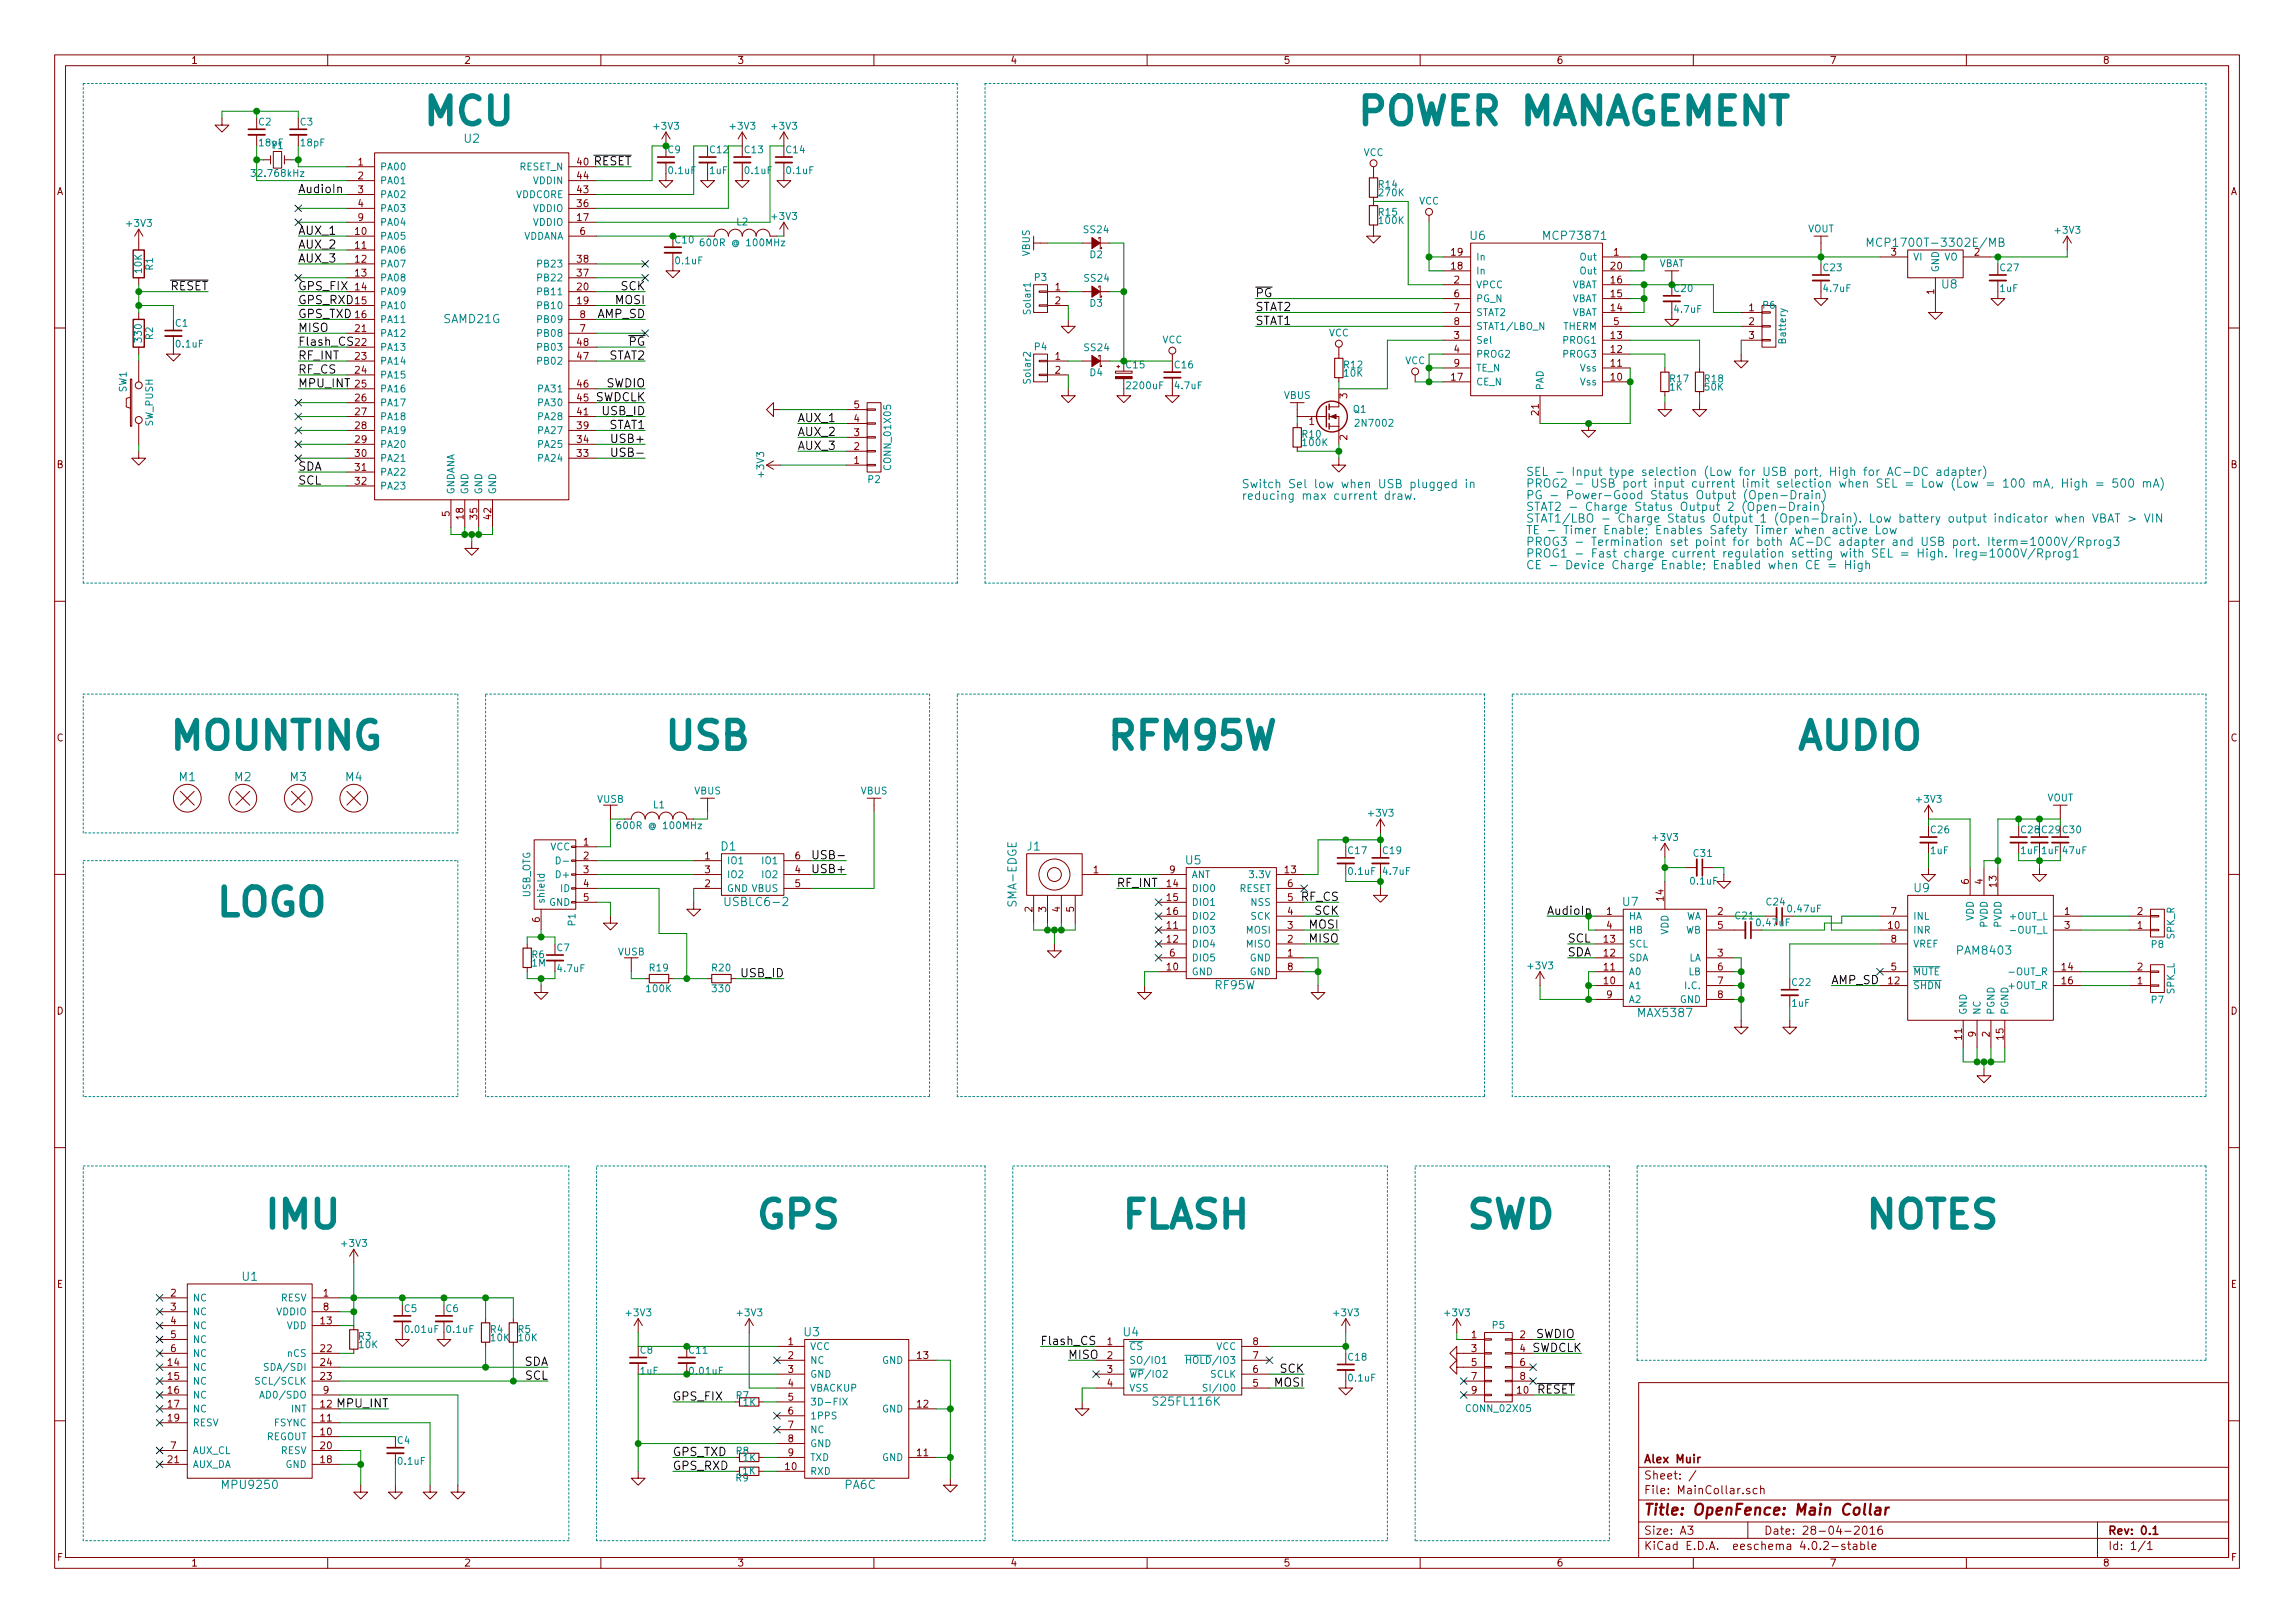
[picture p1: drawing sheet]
<svg xmlns="http://www.w3.org/2000/svg" width="420mm" height="297mm" viewBox="0 0 420 297" stroke-linecap="round" stroke-linejoin="round" font-family="sans-serif">
<defs><g id="words">
<g font-size="7.1" fill="#008484">
<text x="77.9" y="22.9">MCU</text>
<text x="247.5" y="22.9">POWER MANAGEMENT</text>
<text x="31.3" y="137.2">MOUNTING</text>
<text x="122.2" y="137.2">USB</text>
<text x="203.8" y="137.2">RFM95W</text>
<text x="329" y="137.2">AUDIO</text>
<text x="38.9" y="167.7">LOGO</text>
<text x="49.3" y="224.8">IMU</text>
<text x="138.7" y="224.8">GPS</text>
<text x="205" y="224.8">FLASH</text>
<text x="268" y="224.8">SWD</text>
<text x="341.4" y="224.8">NOTES</text>
</g>
<text font-size="2.8" fill="#840000" x="301" y="277.3">Title: OpenFence: Main Collar</text>
<g font-size="2.1" fill="#008484">
<text x="85" y="26.1">U2</text>
<text x="269.2" y="43.9">U6</text>
<text x="283" y="43.9">MCP73871</text>
<text x="343.6" y="45.2">MCP1700T-3302E/MB</text>
<text x="355.5" y="52.8">U8</text>
<text x="81.2" y="59.1">SAMD21G</text>
<text x="227.3" y="89.3">Switch Sel low when USB plugged in</text>
<text x="279.4" y="87.1">SEL - Input type selection (Low for USB port, High for AC-DC adapter)</text>
<text x="279.4" y="89.2">PROG2 - USB port input current limit selection when SEL = Low (Low = 100 mA, High = 500 mA)</text>
<text x="227.3" y="91.5">reducing max current draw.</text>
<text x="279.4" y="91.4">PG - Power-Good Status Output (Open-Drain)</text>
<text x="279.4" y="93.5">STAT2 - Charge Status Output 2 (Open-Drain)</text>
<text x="279.4" y="95.6">STAT1/LBO - Charge Status Output 1 (Open-Drain). Low battery output indicator when VBAT &gt; VIN</text>
<text x="279.4" y="97.8">TE - Timer Enable; Enables Safety Timer when active Low</text>
<text x="279.4" y="99.9">PROG3 - Termination set point for both AC-DC adapter and USB port. Iterm=1000V/Rprog3</text>
<text x="279.4" y="102">PROG1 - Fast charge current regulation setting with SEL = High. Ireg=1000V/Rprog1</text>
<text x="279.4" y="104.2">CE - Device Charge Enable; Enabled when CE = High</text>
<text x="32.8" y="143">M1</text>
<text x="43" y="143">M2</text>
<text x="53.1" y="143">M3</text>
<text x="63.3" y="143">M4</text>
<text x="132" y="155.7">D1</text>
<text x="188.1" y="155.7">J1</text>
<text x="217.1" y="158.2">U5</text>
<text x="133.2" y="165.8">USBLC6-2</text>
<text x="186.1" y="165.7" transform="rotate(-90 186.1 165.7)">SMA-EDGE</text>
<text x="297.1" y="165.8">U7</text>
<text x="350.4" y="163.3">U9</text>
<text x="358.5" y="174.7">PAM8403</text>
<text x="222.5" y="181.1">RF95W</text>
<text x="300.1" y="186.1">MAX5387</text>
<text x="44.4" y="234.4">U1</text>
<text x="147.2" y="244.6">U3</text>
<text x="205.7" y="244.6">U4</text>
<text x="211.5" y="257.3">S25FL116K</text>
<text x="41" y="272.5">MPU9250</text>
<text x="154.7" y="272.5">PA6C</text>
</g>
<g font-size="2.1">
<text x="54.6" y="35.3">AudioIn</text>
<text x="108.5" y="30.3">RESET</text>
<text x="54.6" y="45.5">AUX_2</text>
<text x="54.6" y="43">AUX_1</text>
<text x="31" y="53.1">RESET</text>
<text x="54.6" y="53.1">GPS_FIX</text>
<text x="54.6" y="48">AUX_3</text>
<text x="113.6" y="53.1">SCK</text>
<text x="54.6" y="58.2">GPS_TXD</text>
<text x="54.6" y="55.7">GPS_RXD</text>
<text x="109.3" y="58.2">AMP_SD</text>
<text x="112.7" y="55.7">MOSI</text>
<text x="229.9" y="54.4">PG</text>
<text x="229.9" y="59.5">STAT1</text>
<text x="229.9" y="56.9">STAT2</text>
<text x="54.6" y="60.7">MISO</text>
<text x="54.6" y="63.3">Flash_CS</text>
<text x="54.6" y="65.8">RF_INT</text>
<text x="111.4" y="65.8">STAT2</text>
<text x="115" y="63.3">PG</text>
<text x="54.6" y="68.4">RF_CS</text>
<text x="54.6" y="70.9">MPU_INT</text>
<text x="110.9" y="70.9">SWDIO</text>
<text x="108.8" y="73.4">SWDCLK</text>
<text x="110.3" y="76">USB_ID</text>
<text x="146" y="77.3">AUX_1</text>
<text x="111.4" y="78.5">STAT1</text>
<text x="112.4" y="81.1">USB+</text>
<text x="112.9" y="83.6">USB-</text>
<text x="146" y="82.3">AUX_3</text>
<text x="146" y="79.8">AUX_2</text>
<text x="54.6" y="88.7">SCL</text>
<text x="54.6" y="86.1">SDA</text>
<text x="149.2" y="159.8">USB+</text>
<text x="149.8" y="157.3">USB-</text>
<text x="204.5" y="162.3">RF_INT</text>
<text x="238.2" y="164.9">RF_CS</text>
<text x="240.6" y="167.4">SCK</text>
<text x="283.2" y="167.4">AudioIn</text>
<text x="239.7" y="170">MOSI</text>
<text x="239.7" y="172.5">MISO</text>
<text x="287" y="172.5">SCL</text>
<text x="135.7" y="178.9">USB_ID</text>
<text x="287" y="175">SDA</text>
<text x="335.3" y="180.1">AMP_SD</text>
<text x="281.1" y="244.9">SWDIO</text>
<text x="95.9" y="250">SDA</text>
<text x="190.5" y="246.2">Flash_CS</text>
<text x="195.6" y="248.7">MISO</text>
<text x="234.3" y="251.2">SCK</text>
<text x="280.2" y="247.4">SWDCLK</text>
<text x="61.8" y="257.6">MPU_INT</text>
<text x="96.1" y="252.5">SCL</text>
<text x="123.2" y="256.3">GPS_FIX</text>
<text x="233.3" y="253.8">MOSI</text>
<text x="281.2" y="255.1">RESET</text>
<text x="123.2" y="266.5">GPS_TXD</text>
<text x="123.2" y="269">GPS_RXD</text>
</g>
<g font-size="2.1" fill="#840000">
<text x="301" y="267.8">Alex Muir</text>
<text x="301" y="273.5">File: MainCollar.sch</text>
<text x="301" y="270.8">Sheet: /</text>
<text x="301" y="280.9">Size: A3</text>
<text x="323" y="280.9">Date: 28-04-2016</text>
<text x="386" y="280.9">Rev: 0.1</text>
<text x="301" y="283.7">KiCad E.D.A. eeschema 4.0.2-stable</text>
<text x="386" y="283.7">Id: 1/1</text>
</g>
<g font-size="1.8" fill="#840000">
<text x="35" y="11.7">1</text>
<text x="85" y="11.7">2</text>
<text x="135" y="11.7">3</text>
<text x="185" y="11.7">4</text>
<text x="235" y="11.7">5</text>
<text x="285" y="11.7">6</text>
<text x="335" y="11.7">7</text>
<text x="385" y="11.7">8</text>
<text x="10.4" y="35.7">A</text>
<text x="65.6" y="30.3">1</text>
<text x="65.6" y="32.8">2</text>
<text x="65.6" y="35.3">3</text>
<text x="105.7" y="30.3">40</text>
<text x="105.7" y="35.3">43</text>
<text x="105.7" y="32.8">44</text>
<text x="408.4" y="35.7">A</text>
<text x="65.6" y="37.9">4</text>
<text x="65.6" y="40.4">9</text>
<text x="105.7" y="37.9">36</text>
<text x="105.7" y="40.4">17</text>
<text x="65.1" y="43">10</text>
<text x="65.1" y="45.5">11</text>
<text x="106.2" y="43">6</text>
<text x="265.7" y="46.8">19</text>
<text x="295.4" y="46.8">1</text>
<text x="361.5" y="46.8">2</text>
<text x="65.1" y="48">12</text>
<text x="65.1" y="50.6">13</text>
<text x="65.1" y="53.1">14</text>
<text x="105.7" y="53.1">20</text>
<text x="105.7" y="50.6">37</text>
<text x="105.7" y="48">38</text>
<text x="193.2" y="53.1">1</text>
<text x="265.7" y="49.3">18</text>
<text x="266.2" y="51.9">2</text>
<text x="294.9" y="49.3">20</text>
<text x="294.9" y="51.9">16</text>
<text x="354.1" y="53.9" transform="rotate(-90 354.1 53.9)">1</text>
<text x="65.1" y="55.7">15</text>
<text x="65.1" y="58.2">16</text>
<text x="105.7" y="55.7">19</text>
<text x="106.2" y="58.2">8</text>
<text x="193.2" y="55.7">2</text>
<text x="266.2" y="54.4">6</text>
<text x="266.2" y="56.9">7</text>
<text x="266.2" y="59.5">8</text>
<text x="294.9" y="56.9">14</text>
<text x="294.9" y="54.4">15</text>
<text x="295.4" y="59.5">5</text>
<text x="320.2" y="56.9">1</text>
<text x="320.2" y="59.5">2</text>
<text x="65.1" y="60.7">21</text>
<text x="65.1" y="63.3">22</text>
<text x="65.1" y="65.8">23</text>
<text x="105.7" y="65.8">47</text>
<text x="105.7" y="63.3">48</text>
<text x="106.2" y="60.7">7</text>
<text x="193.2" y="65.8">1</text>
<text x="266.2" y="62">3</text>
<text x="266.2" y="64.6">4</text>
<text x="294.9" y="64.6">12</text>
<text x="294.9" y="62">13</text>
<text x="320.2" y="62">3</text>
<text x="65.1" y="68.4">24</text>
<text x="65.1" y="70.9">25</text>
<text x="105.7" y="70.9">46</text>
<text x="193.2" y="68.4">2</text>
<text x="265.7" y="69.6">17</text>
<text x="266.2" y="67.1">9</text>
<text x="294.9" y="69.6">10</text>
<text x="294.9" y="67.1">11</text>
<text x="65.1" y="73.4">26</text>
<text x="65.1" y="76">27</text>
<text x="105.7" y="76">41</text>
<text x="105.7" y="73.4">45</text>
<text x="156.4" y="77.3">4</text>
<text x="156.4" y="74.7">5</text>
<text x="239.7" y="77.8">1</text>
<text x="246.6" y="72.9" transform="rotate(-90 246.6 72.9)">3</text>
<text x="281.7" y="75.9" transform="rotate(-90 281.7 75.9)">21</text>
<text x="65.1" y="83.6">30</text>
<text x="65.1" y="78.5">28</text>
<text x="65.1" y="81.1">29</text>
<text x="105.7" y="83.6">33</text>
<text x="105.7" y="81.1">34</text>
<text x="105.7" y="78.5">39</text>
<text x="156.4" y="82.3">2</text>
<text x="156.4" y="79.8">3</text>
<text x="246.6" y="80.5" transform="rotate(-90 246.6 80.5)">2</text>
<text x="10.4" y="85.7">B</text>
<text x="65.1" y="86.1">31</text>
<text x="65.1" y="88.7">32</text>
<text x="156.4" y="84.9">1</text>
<text x="408.4" y="85.7">B</text>
<text x="82.3" y="94.5" transform="rotate(-90 82.3 94.5)">5</text>
<text x="84.8" y="95" transform="rotate(-90 84.8 95)">18</text>
<text x="87.4" y="95" transform="rotate(-90 87.4 95)">35</text>
<text x="89.9" y="95" transform="rotate(-90 89.9 95)">42</text>
<text x="10.4" y="135.7">C</text>
<text x="408.4" y="135.7">C</text>
<text x="106.8" y="154.7">1</text>
<text x="106.8" y="157.3">2</text>
<text x="106.8" y="159.8">3</text>
<text x="129.1" y="157.3">1</text>
<text x="129.1" y="159.8">3</text>
<text x="145.6" y="159.8">4</text>
<text x="145.6" y="157.3">6</text>
<text x="200.2" y="159.8">1</text>
<text x="214.1" y="159.8">9</text>
<text x="235.3" y="159.8">13</text>
<text x="360.4" y="161.8" transform="rotate(-90 360.4 161.8)">6</text>
<text x="363" y="161.8" transform="rotate(-90 363 161.8)">4</text>
<text x="106.8" y="162.3">4</text>
<text x="106.8" y="164.9">5</text>
<text x="129.1" y="162.3">2</text>
<text x="145.6" y="162.3">5</text>
<text x="189" y="166.9" transform="rotate(-90 189 166.9)">2</text>
<text x="191.5" y="166.9" transform="rotate(-90 191.5 166.9)">3</text>
<text x="194.1" y="166.9" transform="rotate(-90 194.1 166.9)">4</text>
<text x="196.6" y="166.9" transform="rotate(-90 196.6 166.9)">5</text>
<text x="213.7" y="162.3">14</text>
<text x="213.7" y="164.9">15</text>
<text x="213.7" y="167.4">16</text>
<text x="235.7" y="167.4">4</text>
<text x="235.7" y="164.9">5</text>
<text x="235.7" y="162.3">6</text>
<text x="294.2" y="167.4">1</text>
<text x="304.5" y="164.8" transform="rotate(-90 304.5 164.8)">14</text>
<text x="314.5" y="167.4">2</text>
<text x="346.2" y="167.4">7</text>
<text x="365.5" y="162.3" transform="rotate(-90 365.5 162.3)">13</text>
<text x="378" y="167.4">1</text>
<text x="391.3" y="167.4">2</text>
<text x="98.8" y="168.8" transform="rotate(-90 98.8 168.8)">6</text>
<text x="213.7" y="170">11</text>
<text x="213.7" y="172.5">12</text>
<text x="235.7" y="172.5">2</text>
<text x="235.7" y="170">3</text>
<text x="293.7" y="172.5">13</text>
<text x="294.2" y="170">4</text>
<text x="314.5" y="170">5</text>
<text x="345.7" y="170">10</text>
<text x="346.2" y="172.5">8</text>
<text x="378" y="170">3</text>
<text x="391.3" y="170">1</text>
<text x="213.7" y="177.6">10</text>
<text x="214.1" y="175">6</text>
<text x="235.7" y="175">1</text>
<text x="235.7" y="177.6">8</text>
<text x="293.7" y="177.6">11</text>
<text x="293.7" y="175">12</text>
<text x="314.5" y="175">3</text>
<text x="314.5" y="177.6">6</text>
<text x="346.2" y="177.6">5</text>
<text x="377.5" y="177.6">14</text>
<text x="391.3" y="177.6">2</text>
<text x="10.4" y="185.7">D</text>
<text x="293.7" y="180.1">10</text>
<text x="294.2" y="182.7">9</text>
<text x="314.5" y="180.1">7</text>
<text x="314.5" y="182.7">8</text>
<text x="345.7" y="180.1">12</text>
<text x="377.5" y="180.1">16</text>
<text x="391.3" y="180.1">1</text>
<text x="408.4" y="185.7">D</text>
<text x="359.2" y="190.2" transform="rotate(-90 359.2 190.2)">11</text>
<text x="361.7" y="189.7" transform="rotate(-90 361.7 189.7)">9</text>
<text x="364.2" y="189.7" transform="rotate(-90 364.2 189.7)">2</text>
<text x="366.8" y="190.2" transform="rotate(-90 366.8 190.2)">15</text>
<text x="10.4" y="235.7">E</text>
<text x="31.3" y="237.3">2</text>
<text x="31.3" y="239.8">3</text>
<text x="59.2" y="237.3">1</text>
<text x="59.2" y="239.8">8</text>
<text x="408.4" y="235.7">E</text>
<text x="31.3" y="242.4">4</text>
<text x="31.3" y="244.9">5</text>
<text x="58.7" y="242.4">13</text>
<text x="269.4" y="244.9">1</text>
<text x="278.3" y="244.9">2</text>
<text x="30.8" y="250">14</text>
<text x="31.3" y="247.4">6</text>
<text x="58.7" y="247.4">22</text>
<text x="58.7" y="250">24</text>
<text x="144.3" y="246.2">1</text>
<text x="144.3" y="248.7">2</text>
<text x="144.3" y="251.2">3</text>
<text x="167.9" y="248.7">13</text>
<text x="202.7" y="246.2">1</text>
<text x="202.7" y="248.7">2</text>
<text x="202.7" y="251.2">3</text>
<text x="229.4" y="251.2">6</text>
<text x="229.4" y="248.7">7</text>
<text x="229.4" y="246.2">8</text>
<text x="269.4" y="247.4">3</text>
<text x="269.4" y="250">5</text>
<text x="278.3" y="247.4">4</text>
<text x="278.3" y="250">6</text>
<text x="30.8" y="252.5">15</text>
<text x="30.8" y="255.1">16</text>
<text x="30.8" y="257.6">17</text>
<text x="58.7" y="257.6">12</text>
<text x="58.7" y="252.5">23</text>
<text x="59.2" y="255.1">9</text>
<text x="144.3" y="253.8">4</text>
<text x="144.3" y="256.3">5</text>
<text x="167.9" y="257.6">12</text>
<text x="202.7" y="253.8">4</text>
<text x="229.4" y="253.8">5</text>
<text x="269.4" y="252.5">7</text>
<text x="269.4" y="255.1">9</text>
<text x="277.8" y="255.1">10</text>
<text x="278.3" y="252.5">8</text>
<text x="30.8" y="260.1">19</text>
<text x="58.7" y="262.7">10</text>
<text x="58.7" y="260.1">11</text>
<text x="144.3" y="258.9">6</text>
<text x="144.3" y="261.4">7</text>
<text x="144.3" y="263.9">8</text>
<text x="30.8" y="267.8">21</text>
<text x="31.3" y="265.2">7</text>
<text x="58.7" y="265.2">20</text>
<text x="58.7" y="267.8">18</text>
<text x="143.8" y="269">10</text>
<text x="144.3" y="266.5">9</text>
<text x="167.9" y="266.5">11</text>
<text x="10.5" y="285.7">F</text>
<text x="35" y="286.7">1</text>
<text x="85" y="286.7">2</text>
<text x="135" y="286.7">3</text>
<text x="185" y="286.7">4</text>
<text x="235" y="286.7">5</text>
<text x="285" y="286.7">6</text>
<text x="335" y="286.7">7</text>
<text x="385" y="286.7">8</text>
<text x="408.5" y="285.7">F</text>
</g>
<g font-size="1.8" fill="#008484">
<text x="47.4" y="22.9">C2</text>
<text x="55" y="22.9">C3</text>
<text x="119.8" y="23.7">+3V3</text>
<text x="133.8" y="23.7">+3V3</text>
<text x="141.4" y="23.7">+3V3</text>
<text x="47.5" y="26.8">18pF</text>
<text x="49.7" y="27.3">Y1</text>
<text x="55.1" y="26.8">18pF</text>
<text x="122.3" y="28">C9</text>
<text x="130" y="28">C12</text>
<text x="136.4" y="28">C13</text>
<text x="144" y="28">C14</text>
<text x="249.6" y="28.5">VCC</text>
<text x="46.5" y="32.3">32.768kHz</text>
<text x="69.6" y="31.2">PA00</text>
<text x="69.6" y="33.7">PA01</text>
<text x="95" y="31.2">RESET_N</text>
<text x="97.6" y="33.7">VDDIN</text>
<text x="122.5" y="31.8">0.1uF</text>
<text x="129.9" y="31.8">1uF</text>
<text x="136.5" y="31.8">0.1uF</text>
<text x="144.1" y="31.8">0.1uF</text>
<text x="252.5" y="34.4">R14</text>
<text x="252.6" y="35.9">270K</text>
<text x="23.3" y="41.5">+3V3</text>
<text x="69.6" y="36.2">PA02</text>
<text x="69.6" y="38.8">PA03</text>
<text x="69.6" y="41.3">PA04</text>
<text x="94.3" y="36.2">VDDCORE</text>
<text x="97.5" y="38.8">VDDIO</text>
<text x="97.5" y="41.3">VDDIO</text>
<text x="134.9" y="41.2">L2</text>
<text x="141.4" y="40.2">+3V3</text>
<text x="252.5" y="39.5">R15</text>
<text x="252.6" y="41">100K</text>
<text x="259.8" y="37.4">VCC</text>
<text x="69.6" y="43.9">PA05</text>
<text x="69.6" y="46.4">PA06</text>
<text x="95.6" y="43.9">VDDANA</text>
<text x="123.7" y="44.5">C10</text>
<text x="129.1" y="45">600R @ 100MHz</text>
<text x="188.5" y="46.9" transform="rotate(-90 188.5 46.9)">VBUS</text>
<text x="198.5" y="42.7">SS24</text>
<text x="199.6" y="47.2">D2</text>
<text x="270.3" y="47.7">In</text>
<text x="289.3" y="47.7">Out</text>
<text x="330.9" y="42.5">VOUT</text>
<text x="346.2" y="46.8">3</text>
<text x="350.3" y="47.7">VI</text>
<text x="355.8" y="47.7">VO</text>
<text x="376.4" y="42.8">+3V3</text>
<text x="26" y="49.9" transform="rotate(-90 26 49.9)">10K</text>
<text x="28" y="49.4" transform="rotate(-90 28 49.4)">R1</text>
<text x="69.6" y="48.9">PA07</text>
<text x="69.6" y="51.5">PA08</text>
<text x="98.7" y="51.5">PB22</text>
<text x="98.7" y="48.9">PB23</text>
<text x="123.8" y="48.3">0.1uF</text>
<text x="189.4" y="51.4">P3</text>
<text x="198.6" y="51.5">SS24</text>
<text x="270.3" y="52.7">VPCC</text>
<text x="270.3" y="50.2">In</text>
<text x="287.5" y="52.7">VBAT</text>
<text x="289.3" y="50.2">Out</text>
<text x="303.7" y="48.9">VBAT</text>
<text x="306.6" y="53.4">C20</text>
<text x="333.9" y="49.6">C23</text>
<text x="334" y="53.4">4.7uF</text>
<text x="355" y="49.8" transform="rotate(-90 355 49.8)">GND</text>
<text x="366.2" y="53.4">1uF</text>
<text x="366.2" y="49.6">C27</text>
<text x="32.1" y="59.8">C1</text>
<text x="69.6" y="54">PA09</text>
<text x="69.6" y="56.6">PA10</text>
<text x="69.6" y="59.1">PA11</text>
<text x="98.7" y="59.1">PB09</text>
<text x="98.7" y="54">PB11</text>
<text x="98.7" y="56.6">PB10</text>
<text x="188.7" y="57.3" transform="rotate(-90 188.7 57.3)">Solar1</text>
<text x="199.6" y="56.1">D3</text>
<text x="270.3" y="55.3">PG_N</text>
<text x="270.3" y="57.8">STAT2</text>
<text x="287.5" y="57.8">VBAT</text>
<text x="287.5" y="55.3">VBAT</text>
<text x="306.7" y="57.2">4.7uF</text>
<text x="322.8" y="56.5">P6</text>
<text x="26" y="62.5" transform="rotate(-90 26 62.5)">330</text>
<text x="28" y="62.1" transform="rotate(-90 28 62.1)">R2</text>
<text x="32.3" y="63.6">0.1uF</text>
<text x="69.6" y="61.6">PA12</text>
<text x="69.6" y="64.2">PA13</text>
<text x="98.7" y="61.6">PB08</text>
<text x="98.7" y="64.2">PB03</text>
<text x="189.4" y="64.1">P4</text>
<text x="198.6" y="64.2">SS24</text>
<text x="212.8" y="62.8">VCC</text>
<text x="243.3" y="61.6">VCC</text>
<text x="270.3" y="62.9">Sel</text>
<text x="270.3" y="65.4">PROG2</text>
<text x="270.3" y="60.4">STAT1/LBO_N</text>
<text x="286.1" y="60.4">THERM</text>
<text x="286.2" y="65.4">PROG3</text>
<text x="286.2" y="62.9">PROG1</text>
<text x="326.9" y="62.7" transform="rotate(-90 326.9 62.7)">Battery</text>
<text x="23.2" y="71.8" transform="rotate(-90 23.2 71.8)">SW1</text>
<text x="69.6" y="66.7">PA14</text>
<text x="69.6" y="69.3">PA15</text>
<text x="69.6" y="71.8">PA16</text>
<text x="98.7" y="71.8">PA31</text>
<text x="98.7" y="66.7">PB02</text>
<text x="188.7" y="70" transform="rotate(-90 188.7 70)">Solar2</text>
<text x="199.6" y="68.8">D4</text>
<text x="206.2" y="67.4">C15</text>
<text x="206.5" y="71.2">2200uF</text>
<text x="215.1" y="67.4">C16</text>
<text x="215.2" y="71.2">4.7uF</text>
<text x="246.1" y="67.4">R12</text>
<text x="246.1" y="68.9">10K</text>
<text x="257.2" y="66.6">VCC</text>
<text x="270.3" y="68">TE_N</text>
<text x="270.3" y="70.5">CE_N</text>
<text x="282.6" y="71.4" transform="rotate(-90 282.6 71.4)">PAD</text>
<text x="289.2" y="70.5">Vss</text>
<text x="289.2" y="68">Vss</text>
<text x="305.7" y="71.5">1K</text>
<text x="305.8" y="69.9">R17</text>
<text x="312.1" y="69.9">R18</text>
<text x="312.1" y="71.5">50K</text>
<text x="69.6" y="74.3">PA17</text>
<text x="69.6" y="76.9">PA18</text>
<text x="98.7" y="76.9">PA28</text>
<text x="98.7" y="74.3">PA30</text>
<text x="235.1" y="73">VBUS</text>
<text x="247.8" y="75.5">Q1</text>
<text x="28" y="78" transform="rotate(-90 28 78)">SW_PUSH</text>
<text x="69.6" y="79.4">PA19</text>
<text x="69.6" y="82">PA20</text>
<text x="98.7" y="82">PA25</text>
<text x="98.7" y="79.4">PA27</text>
<text x="238.5" y="80.1">R10</text>
<text x="238.6" y="81.6">100K</text>
<text x="248.5" y="78.1">2N7002</text>
<text x="69.6" y="84.5">PA21</text>
<text x="69.6" y="87">PA22</text>
<text x="69.6" y="89.6">PA23</text>
<text x="98.7" y="84.5">PA24</text>
<text x="139.9" y="87.2" transform="rotate(-90 139.9 87.2)">+3V3</text>
<text x="159" y="88.4">P2</text>
<text x="163.1" y="85.7" transform="rotate(-90 163.1 85.7)">CONN_01X05</text>
<text x="83.2" y="90.5" transform="rotate(-90 83.2 90.5)">GNDANA</text>
<text x="85.7" y="90.5" transform="rotate(-90 85.7 90.5)">GND</text>
<text x="88.3" y="90.5" transform="rotate(-90 88.3 90.5)">GND</text>
<text x="90.8" y="90.5" transform="rotate(-90 90.8 90.5)">GND</text>
<text x="109.3" y="146.9">VUSB</text>
<text x="119.6" y="147.9">L1</text>
<text x="127.1" y="145.4">VBUS</text>
<text x="157.6" y="145.4">VBUS</text>
<text x="250.6" y="149.4">+3V3</text>
<text x="351" y="146.9">+3V3</text>
<text x="374.8" y="146.6">VOUT</text>
<text x="100.7" y="155.6">VCC</text>
<text x="113.9" y="151.7">600R @ 100MHz</text>
<text x="302.7" y="153.9">+3V3</text>
<text x="353.5" y="152.5">C26</text>
<text x="370.1" y="152.5">C28 C29 C30</text>
<text x="102.1" y="160.7">D+</text>
<text x="133.1" y="158.2">IO1</text>
<text x="133.1" y="160.7">IO2</text>
<text x="139.6" y="160.7">IO2</text>
<text x="139.6" y="158.2">IO1</text>
<text x="218.2" y="160.7">ANT</text>
<text x="229" y="160.7">3.3V</text>
<text x="246.9" y="156.3">C17</text>
<text x="247" y="160.1">0.1uF</text>
<text x="253.2" y="156.3">C19</text>
<text x="253.3" y="160.1">4.7uF</text>
<text x="309.6" y="161.9">0.1uF</text>
<text x="310.1" y="156.8">C31</text>
<text x="353.5" y="156.3">1uF</text>
<text x="370" y="156.3">1uF</text>
<text x="373.8" y="156.3">1uF 47uF</text>
<text x="97.1" y="164.3" transform="rotate(-90 97.1 164.3)">USB_OTG</text>
<text x="99.7" y="165.4" transform="rotate(-90 99.7 165.4)">shield</text>
<text x="100.5" y="165.8">GND</text>
<text x="102.6" y="163.2">ID</text>
<text x="133.1" y="163.2">GND VBUS</text>
<text x="218.2" y="163.2">DIO0</text>
<text x="218.2" y="165.8">DIO1</text>
<text x="226.8" y="163.2">RESET</text>
<text x="229" y="165.8">NSS</text>
<text x="323.4" y="165.7">C24</text>
<text x="327.5" y="167">0.47uF</text>
<text x="105.3" y="169.4" transform="rotate(-90 105.3 169.4)">P1</text>
<text x="218.2" y="170.9">DIO3</text>
<text x="218.2" y="173.4">DIO4</text>
<text x="218.2" y="168.3">DIO2</text>
<text x="228.1" y="173.4">MISO</text>
<text x="228.1" y="170.9">MOSI</text>
<text x="228.9" y="168.3">SCK</text>
<text x="298.2" y="168.3">HA</text>
<text x="298.2" y="170.9">HB</text>
<text x="298.2" y="173.4">SCL</text>
<text x="305.4" y="171.2" transform="rotate(-90 305.4 171.2)">VDD</text>
<text x="308.5" y="168.3">WA</text>
<text x="308.5" y="170.9">WB</text>
<text x="317.7" y="168.2">C21</text>
<text x="321.8" y="169.5">0.47uF</text>
<text x="350.3" y="168.3">INL</text>
<text x="350.3" y="173.4">VREF</text>
<text x="350.3" y="170.9">INR</text>
<text x="361.3" y="168.6" transform="rotate(-90 361.3 168.6)">VDD</text>
<text x="363.9" y="169.8" transform="rotate(-90 363.9 169.8)">PVDD</text>
<text x="366.4" y="169.8" transform="rotate(-90 366.4 169.8)">PVDD</text>
<text x="368.1" y="168.3">+OUT_L</text>
<text x="368.5" y="170.9">-OUT_L</text>
<text x="393.9" y="173.5">P8</text>
<text x="398.1" y="171.9" transform="rotate(-90 398.1 171.9)">SPK_R</text>
<text x="97.4" y="176.9">1M</text>
<text x="97.4" y="175.3">R6</text>
<text x="102" y="174.1">C7</text>
<text x="102.2" y="177.9">4.7uF</text>
<text x="113.1" y="174.8">VUSB</text>
<text x="119" y="177.8">R19</text>
<text x="130.4" y="177.8">R20</text>
<text x="218.2" y="175.9">DIO5</text>
<text x="218.2" y="178.5">GND</text>
<text x="228.7" y="175.9">GND</text>
<text x="228.7" y="178.5">GND</text>
<text x="279.9" y="177.4">+3V3</text>
<text x="298.2" y="178.5">A0</text>
<text x="298.2" y="175.9">SDA</text>
<text x="309" y="175.9">LA</text>
<text x="309" y="178.5">LB</text>
<text x="350.3" y="178.5">MUTE</text>
<text x="368.3" y="178.5">-OUT_R</text>
<text x="118.5" y="181.6">100K</text>
<text x="130.5" y="181.6">330</text>
<text x="298.2" y="183.6">A2</text>
<text x="298.2" y="181">A1</text>
<text x="307.5" y="183.6">GND</text>
<text x="308.7" y="181">I.C.</text>
<text x="328.1" y="184.2">1uF</text>
<text x="328.1" y="180.4">C22</text>
<text x="350.3" y="181">SHDN</text>
<text x="360" y="185.7" transform="rotate(-90 360 185.7)">GND</text>
<text x="362.6" y="185.7" transform="rotate(-90 362.6 185.7)">NC</text>
<text x="365.1" y="185.7" transform="rotate(-90 365.1 185.7)">PGND</text>
<text x="367.7" y="185.7" transform="rotate(-90 367.7 185.7)">PGND</text>
<text x="367.9" y="181">+OUT_R</text>
<text x="393.9" y="183.6">P7</text>
<text x="398.1" y="182" transform="rotate(-90 398.1 182)">SPK_L</text>
<text x="62.7" y="228.2">+3V3</text>
<text x="35.3" y="238.2">NC</text>
<text x="51.3" y="238.2">RESV</text>
<text x="35.3" y="240.7">NC</text>
<text x="35.3" y="243.2">NC</text>
<text x="35.3" y="245.8">NC</text>
<text x="50.5" y="240.7">VDDIO</text>
<text x="52.4" y="243.2">VDD</text>
<text x="65.7" y="245.2">R3</text>
<text x="74" y="240.1">C5</text>
<text x="74.4" y="243.9">0.01uF</text>
<text x="81.7" y="240.1">C6</text>
<text x="81.9" y="243.9">0.1uF</text>
<text x="89.8" y="243.9">R4</text>
<text x="89.9" y="245.5">10K</text>
<text x="94.9" y="243.9">R5</text>
<text x="95" y="245.5">10K</text>
<text x="114.8" y="240.9">+3V3</text>
<text x="135.1" y="240.9">+3V3</text>
<text x="244.3" y="240.9">+3V3</text>
<text x="264.6" y="240.9">+3V3</text>
<text x="273.3" y="243.2">P5</text>
<text x="35.3" y="248.3">NC</text>
<text x="35.3" y="250.9">NC</text>
<text x="49" y="250.9">SDA/SDI</text>
<text x="52.6" y="248.3">nCS</text>
<text x="65.8" y="246.7">10K</text>
<text x="117.2" y="247.7">C8</text>
<text x="117.2" y="251.5">1uF</text>
<text x="126.2" y="247.7">C11</text>
<text x="126.4" y="251.5">0.01uF</text>
<text x="148.3" y="247.1">VCC</text>
<text x="148.3" y="249.6">NC</text>
<text x="161.4" y="249.6">GND</text>
<text x="206.8" y="247.1">CS</text>
<text x="206.8" y="249.6">SO/IO1</text>
<text x="218" y="249.6">HOLD/IO3</text>
<text x="222.6" y="247.1">VCC</text>
<text x="246.9" y="249">C18</text>
<text x="35.3" y="253.4">NC</text>
<text x="35.3" y="255.9">NC</text>
<text x="47.3" y="253.4">SCL/SCLK</text>
<text x="48.3" y="255.9">AD0/SDO</text>
<text x="134.8" y="256">R7</text>
<text x="136.1" y="257.3">1K</text>
<text x="148.3" y="252.1">GND</text>
<text x="148.3" y="254.7">VBACKUP</text>
<text x="148.3" y="257.2">3D-FIX</text>
<text x="206.8" y="252.1">WP/IO2</text>
<text x="206.8" y="254.7">VSS</text>
<text x="221.3" y="254.7">SI/IO0</text>
<text x="221.5" y="252.1">SCLK</text>
<text x="247" y="252.8">0.1uF</text>
<text x="35.3" y="258.5">NC</text>
<text x="35.3" y="261">RESV</text>
<text x="48.6" y="263.6">REGOUT</text>
<text x="50.1" y="261">FSYNC</text>
<text x="53.3" y="258.5">INT</text>
<text x="148.3" y="259.8">1PPS</text>
<text x="148.3" y="262.3">NC</text>
<text x="161.4" y="258.5">GND</text>
<text x="268.7" y="258.4">CONN_02X05</text>
<text x="35.3" y="266.1">AUX_CL</text>
<text x="35.3" y="268.6">AUX_DA</text>
<text x="51.3" y="266.1">RESV</text>
<text x="52.2" y="268.6">GND</text>
<text x="72.8" y="264.2">C4</text>
<text x="73" y="268.1">0.1uF</text>
<text x="134.8" y="266.2">R8</text>
<text x="136" y="269.8">1K</text>
<text x="136.1" y="267.4">1K</text>
<text x="148.3" y="264.8">GND</text>
<text x="148.3" y="267.4">TXD</text>
<text x="148.3" y="269.9">RXD</text>
<text x="161.4" y="267.4">GND</text>
<text x="134.7" y="271.1">R9</text>
</g>
</g></defs>
<g fill="none" stroke="#840000" stroke-width=".18">
<path d="M10 10h400v277h-400zM12 12h396v273.1h-396zM60 10v2M110 10v2M160 10v2M210 10v2M260 10v2M310 10v2M360 10v2M40.6 21.6v1.3h1.3l-1.3 1.3-1.2-1.3h1.2M47 24.7v2M48.3 29.2h1.2"/>
<path d="M49.5 28.5v1.5M50 27.7h1.6v3.1h-1.6zM52.1 28.5v1.5M52.1 29.2h1.2M54.6 24.7v2M63.5 30.5h5.1M63.5 33.1h5.1M63.5 35.6h5.1M63.5 38.1h5.1M68.6 28h35.5v63.5h-35.5zM104.1 30.5h5.1M104.1 33.1h5.1"/>
<path d="M104.1 35.6h5.1M104.1 38.1h5.1M121.9 29.8v3.3h1.3l-1.3 1.2-1.3-1.2h1.3M121.9 24.2v2.5M121.9 24.2l-.7 1.2M121.9 24.2l.8 1.2M129.5 29.8v3.3h1.3l-1.3 1.2-1.2-1.2h1.2M135.9 29.8v3.3h1.3l-1.3 1.2-1.3-1.2h1.3M135.9 24.2v2.5M135.9 24.2l-.8 1.2M135.9 24.2l.8 1.2M143.5 29.8v3.3h1.3l-1.3 1.2-1.3-1.2h1.3"/>
<path d="M143.5 24.2v2.5M143.5 24.2l-.8 1.2M143.5 24.2l.8 1.2M251.5 30.5v2M251.5 36.1v1.5M261.6 39.4v1.3M25.4 41.9v3.9M25.4 50.8v1.3M25.4 57.2v1.3M25.4 41.9l-.8 1.3M25.4 41.9l.8 1.3M63.5 43.2h5.1"/>
<path d="M63.5 58.5h5.1M63.5 40.7h5.1M63.5 53.4h5.1M63.5 45.8h5.1M63.5 48.3h5.1M63.5 50.8h5.1M63.5 55.9h5.1M104.1 43.2h5.1M104.1 58.5h5.1M104.1 40.7h5.1M104.1 53.4h5.1M104.1 48.3h5.1"/>
<path d="M104.1 50.8h5.1M104.1 55.9h5.1M123.2 46.3v3.3h1.3l-1.3 1.2-1.3-1.2h1.3M130.8 43.2a1.27 1.27 0 0 1 1.3-1.3 1.27 1.27 0 0 1 1.2 1.3 1.27 1.27 0 0 1 1.3-1.3 1.27 1.27 0 0 1 1.3 1.3 1.27 1.27 0 0 1 1.3-1.3 1.27 1.27 0 0 1 1.2 1.3 1.27 1.27 0 0 1 1.3-1.3 1.27 1.27 0 0 1 1.3 1.3M143.5 40.7v2.5M143.5 40.7l-.8 1.2M143.5 40.7l.8 1.2M189.2 52.1h2.6v5.1h-2.6zM189.2 44.5h2.6M189.2 43.2v2.6M190.2 55.8h1.6v.2h-1.6zM190.2 53.2h1.6v.3h-1.6z"/>
<path d="M191.8 53.4h3.8M191.8 55.9h3.8M195.6 58.5v1.2h1.2l-1.2 1.3-1.3-1.3h1.3M198.1 53.4h1.8M198.1 44.5h1.8M201.2 52.6v-.2h.2v2h.3v-.3M201.2 43.7v-.2h.2v2h.3v-.3M201.4 53.4h1.8M201.4 44.5h1.8M251.5 41.2v2h1.2l-1.2 1.3-1.3-1.3h1.3M264.2 47h5M264.2 52.1h5"/>
<path d="M264.2 59.7h5M264.2 54.6h5M264.2 57.2h5M264.2 49.6h5M269.2 44.5h24.2v27.9h-24.2zM293.4 47h5M293.4 52.1h5M293.4 59.7h5M293.4 54.6h5M293.4 57.2h5M293.4 49.6h5M304.8 49.6h2.5"/>
<path d="M306.1 55.2v3.3h1.2l-1.2 1.2-1.3-1.2h1.3M306.1 49.6v2.5M318.8 59.7h3.8M318.8 57.2h3.8M322.6 59.6h1.5v.3h-1.5zM322.6 57.1h1.5v.2h-1.5zM322.6 55.9h2.5v7.6h-2.5zM332.1 43.2h2.5M333.4 51.3v3.3h1.2l-1.2 1.3-1.3-1.3h1.3M333.4 43.2v2.6M344.2 47h5M349.2 45.8h10.2v5h-10.2z"/>
<path d="M354.3 50.8v6.4h1.3l-1.3 1.3-1.2-1.3h1.2M359.4 47h5.1M365.8 51.3v3.3h1.2l-1.2 1.3-1.3-1.3h1.3M378.5 43.2l-.8 1.3M378.5 43.2v2.6M378.5 43.2l.7 1.3M10 60h2M23.9 69.4h.2v8.6h-.2zM23.9 72.7l-.8 .2v1.6l.8 .2M25.4 63.5v1.3M25.4 66.1v3.8M25.4 77.5v3.8"/>
<path d="M31.7 61.5v3.3h1.3l-1.3 1.3-1.2-1.3h1.2M63.5 61h5.1M63.5 76.2h5.1M63.5 63.5h5.1M63.5 66.1h5.1M63.5 68.6h5.1M63.5 71.2h5.1M63.5 73.7h5.1M63.5 78.8h5.1M104.1 61h5.1M104.1 76.2h5.1M104.1 63.5h5.1"/>
<path d="M104.1 66.1h5.1M104.1 71.2h5.1M104.1 73.7h5.1M104.1 78.8h5.1M141.6 75v-1.3l-1.3 1.3 1.3 1.2v-1.2h1.3M154.9 77.5h3.8M154.9 75h3.8M158.7 74.8h1.6v.3h-1.6zM158.7 77.4h1.6v.2h-1.6zM158.7 79.9h1.6v.3h-1.6zM158.7 73.7h2.6v12.7h-2.6zM189.2 64.8h2.6v5.1h-2.6z"/>
<path d="M190.2 68.5h1.6v.2h-1.6zM190.2 65.9h1.6v.3h-1.6zM191.8 66.1h3.8M191.8 68.6h3.8M195.6 71.2v1.2h1.2l-1.2 1.3-1.3-1.3h1.3M198.1 66.1h1.8M201.2 65.3v-.2h.2v2h.3v-.3M201.4 66.1h1.8M204.2 67.9h3.1v.4h-3.1zM204.5 67.1h.5M204.7 66.8v.5M205.7 69.3v3.1h1.3l-1.3 1.3-1.2-1.3h1.2"/>
<path d="M214.6 69.1v3.3h1.3l-1.3 1.3-1.2-1.3h1.2M214.6 64.8v1.3M236.2 73.7h2.6M237.5 73.7v2.5h5.3M237.5 77.5v.8M243.3 76.2h1.8v5.1M243.3 78h1.8M245.1 71.2v3.3h-1.8M245.1 63.5v2.1M245.1 69.1v.8M259.1 68.6v1.3M264.2 62.3h5"/>
<path d="M264.2 64.8h5M264.2 67.3h5M264.2 69.9h5M281.9 72.4v5.1M290.8 77.5v1.3h1.3l-1.3 1.2-1.2-1.2h1.2M293.4 62.3h5M293.4 64.8h5M293.4 67.3h5M293.4 69.9h5M304.8 73.7v1.3h1.3l-1.3 1.2-1.3-1.2h1.3M304.8 67.3v.8M304.8 71.7v.7"/>
<path d="M311.1 73.7v1.3h1.3l-1.3 1.2-1.2-1.2h1.2M311.1 67.3v.8M311.1 71.7v.7M318.8 64.8v1.3h1.2l-1.2 1.2-1.3-1.2h1.3M318.8 62.3h3.8M322.6 62.1h1.5v.3h-1.5zM408 60h2M25.4 82.6v1.3h1.3l-1.3 1.2-1.3-1.2h1.3M63.5 83.9h5.1M63.5 86.4h5.1M63.5 88.9h5.1M63.5 81.3h5.1"/>
<path d="M82.5 91.5v5.1M85.1 91.5v5.1M86.4 99.1v1.3h1.2l-1.2 1.2-1.3-1.2h1.3M87.6 91.5v5.1M90.2 91.5v5.1M104.1 83.9h5.1M104.1 81.3h5.1M140.3 85.1h2.6M140.3 85.1l1.3 .8M141.6 84.4l-1.3 .7M154.9 85.1h3.8M154.9 82.6h3.8"/>
<path d="M154.9 80h3.8M158.7 82.5h1.6v.2h-1.6zM158.7 85h1.6v.3h-1.6zM237.5 81.8v.8M245.1 83.9v1.2h1.3l-1.3 1.3-1.3-1.3h1.3M10 110h2M408 110h2M33 144.8l2.6 2.6M35.6 144.8l-2.6 2.6M43.2 144.8l2.5 2.6M45.7 144.8l-2.5 2.6M53.3 144.8l2.6 2.6"/>
<path d="M55.9 144.8l-2.6 2.6M63.5 144.8l2.5 2.6M66 144.8l-2.5 2.6M97.8 153.7h7.6v12.7h-7.6zM104.6 154.8h.8v.3h-.8zM104.6 157.4h.8v.2h-.8zM104.6 159.9h.8v.3h-.8zM105.4 157.5h3.8M105.4 155h3.8M111.8 147.4v2.5M115.6 149.9a1.27 1.27 0 0 1 1.2-1.3 1.27 1.27 0 0 1 1.3 1.3 1.27 1.27 0 0 1 1.3-1.3 1.27 1.27 0 0 1 1.2 1.3 1.27 1.27 0 0 1 1.3-1.3 1.27 1.27 0 0 1 1.3 1.3 1.27 1.27 0 0 1 1.3-1.3 1.27 1.27 0 0 1 1.2 1.3M127 157.5h5.1"/>
<path d="M128.3 146.1h2.5M129.5 146.1v2.5M132.1 156.2h11.4v7.7h-11.4zM143.5 157.5h5.1M158.7 146.1h2.6M160 146.1v2.5M188 156.2h10.1v7.7h-10.1zM217.2 158.8h16.5v20.3h-16.5zM246.4 158v2.1M252.7 149.9v2.5M252.7 158v2.1M252.7 149.9l-.7 1.3"/>
<path d="M252.7 149.9l.8 1.3M304.8 154.3v2.6M304.8 154.3l-.8 1.3M304.8 154.3l.8 1.3M308.6 158.8h2M311.8 158.8h1.9M353.1 158.8v1.3h1.2l-1.2 1.2-1.3-1.2h1.3M353.1 147.4l-.8 1.2M353.1 147.4v2.5M353.1 154.2v2M353.1 147.4l.7 1.2M360.7 158.8v5.1"/>
<path d="M363.2 158.8v5.1M365.8 158.8v5.1M369.6 154.2v2M373.4 158.8v1.3h1.2l-1.2 1.2-1.3-1.2h1.3M373.4 154.2v2M375.9 147.4h2.6M377.2 147.4v2.5M377.2 154.2v2M10 160h2M96.5 172.8v.7M96.5 177.1v.7M99.1 166.4v3.8"/>
<path d="M101.6 175.8v2M104.6 162.5h.8v.2h-.8zM104.6 165h.8v.3h-.8zM105.4 160.1h3.8M105.4 165.1h3.8M105.4 162.6h3.8M111.8 167.7v1.2h1.2l-1.2 1.3-1.3-1.3h1.3M115.6 175.3v2.5M118.1 179.1h.8M122.4 179.1h.8M127 165.1v1.3h1.3l-1.3 1.3-1.3-1.3h1.3M127 160.1h5.1"/>
<path d="M127 162.6h5.1M129.5 179.1h.8M133.9 179.1h.7M143.5 160.1h5.1M143.5 162.6h5.1M189.2 163.9v5M191.8 163.9v5M193 172.8v1.2h1.3l-1.3 1.3-1.2-1.3h1.2M194.3 163.9v5M196.8 163.9v5M198.1 160.1h5.1M212.1 160.1h5.1"/>
<path d="M212.1 167.7h5.1M212.1 170.2h5.1M212.1 177.8h5.1M212.1 172.8h5.1M212.1 175.3h5.1M212.1 165.1h5.1M212.1 162.6h5.1M233.7 160.1h5.1M233.7 167.7h5.1M233.7 170.2h5.1M233.7 177.8h5.1M233.7 172.8h5.1"/>
<path d="M233.7 175.3h5.1M233.7 165.1h5.1M233.7 162.6h5.1M252.7 162.6v1.3h1.3l-1.3 1.2-1.2-1.2h1.2M281.9 177.8v2.6M281.9 177.8l-.7 1.3M281.9 177.8l.8 1.3M292.1 167.7h5.1M292.1 170.2h5.1M292.1 177.8h5.1M292.1 172.8h5.1M292.1 175.3h5.1"/>
<path d="M297.2 166.4h15.2v17.8h-15.2zM304.8 161.3v5.1M312.4 167.7h5.1M312.4 170.2h7.1M312.4 177.8h5.1M312.4 175.3h5.1M315.6 160.1v1.2h1.3l-1.3 1.3-1.3-1.3h1.3M320.7 170.2h1.9M326.4 167.7h1.9M344.2 167.7h5M344.2 170.2h5M344.2 177.8h5"/>
<path d="M344.2 172.8h5M349.2 163.9h26.7v22.8h-26.7zM375.9 167.7h5.1M375.9 170.2h5.1M375.9 177.8h5.1M389.9 167.7h3.8M389.9 170.2h3.8M389.9 177.8h3.8M393.7 177.7h1.5v.3h-1.5zM393.7 176.6h2.5v5h-2.5zM393.7 167.5h1.5v.3h-1.5zM393.7 170.1h1.5v.2h-1.5z"/>
<path d="M393.7 166.4h2.5v5.1h-2.5zM408 160h2M99.1 180.4v1.2h1.2l-1.2 1.3-1.3-1.3h1.3M209.5 180.4v1.2h1.3l-1.3 1.3-1.2-1.3h1.2M241.3 180.4v1.2h1.3l-1.3 1.3-1.3-1.3h1.3M292.1 180.4h5.1M292.1 182.9h5.1M312.4 180.4h5.1M312.4 182.9h5.1M318.8 186.7v1.3h1.2l-1.2 1.3-1.3-1.3h1.3M327.7 186.7v1.3h1.2l-1.2 1.3-1.3-1.3h1.3M327.7 182.2v2"/>
<path d="M344.2 180.4h5M359.4 186.7v5.1M361.9 186.7v5.1M363.2 195.6v1.3h1.3l-1.3 1.3-1.3-1.3h1.3M364.5 186.7v5.1M367 186.7v5.1M375.9 180.4h5.1M389.9 180.4h3.8M393.7 180.2h1.5v.3h-1.5zM10 210h2M408 210h2M29.2 237.5h5.1"/>
<path d="M34.3 235h22.8v35.5h-22.8zM57.1 237.5h5.1M64.8 228.6l-.8 1.3M64.8 228.6v2.6M64.8 228.6l.7 1.3M29.2 240.1h5.1M29.2 242.6h5.1M29.2 245.1h5.1M29.2 247.7h5.1M29.2 255.3h5.1M29.2 257.8h5.1M29.2 252.8h5.1"/>
<path d="M29.2 250.2h5.1M57.1 240.1h5.1M57.1 242.6h5.1M57.1 247.7h5.1M57.1 255.3h5.1M57.1 257.8h5.1M57.1 252.8h5.1M57.1 250.2h5.1M64.8 242.6v.8M64.8 246.9v.8M73.7 241.8v3.3h1.2l-1.2 1.3-1.3-1.3h1.3M81.3 241.8v3.3h1.2l-1.2 1.3-1.3-1.3h1.3"/>
<path d="M88.9 241.3v.8M88.9 245.7v.7M94 241.3v.8M94 245.7v.7M116.8 241.3l-.7 1.3M116.8 241.3v2.6M116.8 249.5v2M116.8 241.3l.8 1.3M125.7 249.5v2M137.2 241.3l-.8 1.3M137.2 241.3v2.6M137.2 241.3l.7 1.3"/>
<path d="M138.9 256.6h.8M142.2 246.4h5.1M142.2 249h5.1M142.2 251.5h5.1M142.2 254h5.1M142.2 256.6h5.1M142.2 259.1h5.1M147.3 245.1h19.1v25.4h-19.1zM166.4 257.8h5M166.4 249h5M198.1 256.6v1.2h1.3l-1.3 1.3-1.3-1.3h1.3M200.7 246.4h5"/>
<path d="M200.7 249h5M200.7 251.5h5M200.7 254h5M205.7 245.1h21.6v10.2h-21.6zM227.3 246.4h5.1M227.3 249h5.1M227.3 251.5h5.1M227.3 254h5.1M246.4 250.7v3.3h1.2l-1.2 1.3-1.3-1.3h1.3M246.4 241.3v2.6M246.4 241.3l-.8 1.3M246.4 241.3l.7 1.3"/>
<path d="M266.7 247.7v-1.3l-1.3 1.3 1.3 1.3v-1.3h5.1M266.7 250.2v-1.2l-1.3 1.2 1.3 1.3v-1.3h5.1M266.7 241.3l-.8 1.3M266.7 241.3v2.6M266.7 241.3l.8 1.3M268 245.1h3.8M268 255.3h3.8M268 252.8h3.8M271.8 255.2h1.2v.2h-1.2zM271.8 252.6h1.2v.3h-1.2zM271.8 250.1h1.2v.3h-1.2zM271.8 247.6h1.2v.2h-1.2z"/>
<path d="M271.8 245h1.2v.3h-1.2zM271.8 243.9h5.1v12.7h-5.1zM275.6 255.2h1.3v.2h-1.3zM275.6 252.6h1.3v.3h-1.3zM275.6 250.1h1.3v.3h-1.3zM275.6 247.6h1.3v.2h-1.3zM275.6 245h1.3v.3h-1.3zM276.9 245.1h3.8M276.9 247.7h3.8M276.9 255.3h3.8M276.9 252.8h3.8M276.9 250.2h3.8"/>
<path d="M300 253h108v32.1h-108zM10 260h2M29.2 265.5h5.1M29.2 260.4h5.1M29.2 268h5.1M57.1 265.5h5.1M57.1 262.9h5.1M57.1 260.4h5.1M57.1 268h5.1M66 271.8v1.3h1.3l-1.3 1.3-1.2-1.3h1.2M72.4 271.8v1.3h1.3l-1.3 1.3-1.3-1.3h1.3M72.4 266v2"/>
<path d="M78.7 271.8v1.3h1.3l-1.3 1.3-1.2-1.3h1.2M83.8 271.8v1.3h1.3l-1.3 1.3-1.3-1.3h1.3M116.8 269.3v1.2h1.3l-1.3 1.3-1.2-1.3h1.2M138.9 266.7h.8M138.9 269.3h.8M142.2 261.7h5.1M142.2 264.2h5.1M142.2 266.7h5.1M142.2 269.3h5.1M166.4 266.7h5M174 270.5v1.3h1.3l-1.3 1.3-1.3-1.3h1.3M300 278.5h108"/>
<path d="M300 274.5h108M300 268.5h108M309 279.3h.9l-.5 .6 .5 .1v.7l-.2 .1-.7-.1M310.5 269.1l-1.3 2M320 278.5v3M320.3 272.5a.37 .37 0 0 0-.6 .1l.1 .2 .5 .2 .1 .1-.2 .3-.5-.1M321.7 272.5l-.5-.1-.2 .3v.6l.2 .1 .5-.1M322.3 272.5l.2-.1 .4 .1 .1 .9M322.3 271.9v1.5M339.5 279.5l.6-.2 .3 .4-1 1.1h1M341.2 279.4l.1-.1a.81 .81 0 0 1 .6 .6 .81 .81 0 0 1-.3 .8l-.1 .1a.8 .8 0 0 1-.6-.6 .8 .8 0 0 1 .3-.8zM342.4 279.7l.4-.4v1.5"/>
<path d="M344.5 279.3a.59 .59 0 0 0-.7 .6l.1 .8 .2 .1 .5-.1 .1-.5-.2-.3h-.4l-.3 .3M384 278.5v6.6M408 260h2M60 285.1v1.9M110 285.1v1.9M160 285.1v1.9M210 285.1v1.9M260 285.1v1.9M300 281.5h108M310 285.1v1.9M335.4 283h1.1M337.7 282.7a.37 .37 0 0 0-.5 .1v.2l.5 .2 .1 .1-.2 .3-.4-.1"/>
<path d="M338.3 282.6h.5M338.5 282.1v1.3l.3 .2M339.3 282.7h.6l.1 .9M340 283h-.5l-.3 .2 .3 .4 .5-.1M340.7 282.7l.4-.1 .3 .3-.2 .6h-.5M340.7 282.1v1.5M342 282.1v1.3l.2 .2M342.4 280.8h.8M342.7 283.1l.7-.1v-.3l-.4-.1-.3 .2 .1 .7h.6M360 285.1v1.9M392.7 282l-1.2 2M393.2 282.5l.4-.4v1.5"/>
<path d="M393.2 283.6h.8"/>
<circle cx="251.5" cy="29.9" r=".63"/>
<circle cx="261.6" cy="38.8" r=".63"/>
<circle cx="25.4" cy="70.5" r=".63"/>
<circle cx="25.4" cy="76.9" r=".63"/>
<circle cx="214.6" cy="64.2" r=".63"/>
<circle cx="245.1" cy="62.9" r=".63"/>
<circle cx="259.1" cy="68" r=".63"/>
<circle cx="34.3" cy="146.1" r="2.54"/>
<circle cx="44.4" cy="146.1" r="2.54"/>
<circle cx="54.6" cy="146.1" r="2.54"/>
<circle cx="64.8" cy="146.1" r="2.54"/>
<circle cx="193" cy="160.1" r="2.84"/>
<circle cx="193" cy="160.1" r="1.27"/>
</g>
<g fill="none" stroke="#840000" stroke-width=".3">
<path d="M45.5 23.7h3M53.1 23.7h3M120.4 28.7h3M128 28.7h3.1M134.4 28.7h3M142 28.7h3M121.7 45.2h3M304.5 54.1h3.1M331.9 50.3h3M364.2 50.3h3.1M30.2 60.5h3.1M213.1 68.1h3.1"/>
<path d="M244.9 157h3M251.2 157h3.1M311.7 157.3v3M351.5 153.2h3.1M368 153.2h3.1M371.9 153.2h3M375.7 153.2h3M100.1 174.8h3M320.5 168.7v3M326.3 166.2v3M326.1 181.1h3.1M72.1 240.8h3.1"/>
<path d="M79.8 240.8h3M115.3 248.4h3.1M124.2 248.4h3.1M244.9 249.7h3M70.9 265h3M311.3 266.7l-.5 .3M394.2 279.7l.4-.4v1.5M394.2 280.8h.8"/>
</g>
<path d="M342.5 275.2l-.2 1.7 .2 .3M343.5 276h.7v1.2M344.3 276.4l-.7 .1a.4 .4 0 0 0-.4 .3 .4 .4 0 0 0 .3 .4l.7-.1M345.3 275.9l-.2 1.3M345.8 275.9a.54 .54 0 0 0-.6 .4" fill="none" stroke="#840000" stroke-width=".41"/>
<g fill="none" stroke="#840000" stroke-width=".33">
<path d="M45.5 24.7h3M53.1 24.7h3M120.4 29.8h3M128 29.8h3.1M134.4 29.8h3M142 29.8h3M121.7 46.3h3M304.5 55.2h3.1M331.9 51.3h3M364.2 51.3h3.1M30.2 61.5h3.1M213.1 69.1h3.1"/>
<path d="M244.9 158h3M251.2 158h3.1M310.6 157.3v3M351.5 154.2h3.1M368 154.2h3.1M371.9 154.2h3M375.7 154.2h3M100.1 175.8h3M319.5 168.7v3M325.2 166.2v3M326.1 182.2h3.1M72.1 241.8h3.1"/>
<path d="M79.8 241.8h3M115.3 249.5h3.1M124.2 249.5h3.1M244.9 250.7h3M70.9 266h3"/>
</g>
<g fill="none" stroke="#008484" stroke-width=".18">
<path d="M45.9 31h.8l-.4 .5 .4 .1v.6l-.2 .1-.6-.1M55 31.4h.7l-.7 .9h.7M128.8 43.7l-.4 .1-.2 .2v.7l.2 .3 .5-.1v-.5l-.1-.1-.4-.1-.2 .2M143 44.1h.7l-.7 .9h.7M188.6 51.8v.7M282.6 59v1.3l-.7-1.3v1.3M293.1 43.8h.9M326 56.5l1.2 .4 .1 .2M341.9 45.1v-1.5l.5 1.1 .5-1.1v1.5M366 44.3l.7-.1 .1-.2v-.3l-.3-.1h-.5v1.5h.6l.2-.2 .1-.3-.4-.3M254.3 90.5l-.4-.1-.3 .3v.4l.1 .2h.6M254.3 89.9v1.5"/>
<path d="M255 90.4v1M255.5 90.4l-.3 .1-.2 .2M256 90.5h.6v.9M256.6 90.7l-.5 .1a.3 .3 0 0 0-.2 .3 .3 .3 0 0 0 .2 .3l.5-.1M257.2 90.4l.3 1 .3-.7 .3 .7 .3-1M259 91.2v.2M263.9 88.3v1.2l-.3 .3-.4-.1M263.9 88.3h-.4l-.3 .3v.4l.1 .2h.6M264.5 88.8l.8-.2-.1-.3h-.4l-.3 .2 .1 .7h.6M266.6 88.3h-.5l-.3 .3v.4l.2 .2h.6M266.6 87.7v1.6M268.5 87.7v.2"/>
<path d="M268.5 88.3v1M269.2 88.4l.1-.1a.36 .36 0 0 1 .5 .2v.8M269.2 88.3v1M323.3 90.8l.7-.2v-.2l-.5-.1-.2 .2 .1 .7h.6M324.4 92.6l.1-.1a.36 .36 0 0 1 .5 .1v.8M324.4 92.4v1M324.7 90.4a.36 .36 0 0 1 .6 .1v.8M324.7 90.3v1M325.8 92.8h1.1M326 90.7h1.2M327.6 91.9a.77 .77 0 0 1 .9 .8 .77 .77 0 0 1-.9 .7zM327.9 89.8a.77 .77 0 0 1 .9 .7 .77 .77 0 0 1-.9 .8z"/>
<path d="M329.2 92.4v1M329.4 90.3v1M329.6 92.4l-.3 .1-.1 .2M329.9 90.3l-.3 .1-.2 .2M330.1 92.5h.6l.1 .9M330.4 90.4h.6v.9M330.8 92.8h-.5a.3 .3 0 0 0-.3 .3 .3 .3 0 0 0 .3 .3h.5M331 90.6l-.5 .1a.3 .3 0 0 0-.2 .3 .3 .3 0 0 0 .2 .3l.5-.1M331.5 91.9v.2M331.5 92.4v1M331.7 90.3v1M332.2 92.6l.1-.1a.36 .36 0 0 1 .6 .1v.8"/>
<path d="M332.2 92.4v1M332.5 90.4h.1a.36 .36 0 0 1 .5 .1v.8M332.5 90.3v1M333.5 91.7a1.75 1.75 0 0 1 0 2.3M333.7 89.6a1.75 1.75 0 0 1 0 2.3M335.6 96.8h.6l.1 .9M336.3 97l-.5 .1a.3 .3 0 0 0-.2 .3 .3 .3 0 0 0 .2 .3l.5-.1M337.7 96.8l-.5-.1-.3 .3v.4l.2 .2h.6M338.3 96.2v1.3l.4 .2M339.2 96.7v1M339.8 96.7l.3 1 .4-1M341 97.2l.7-.2v-.2l-.5-.1-.2 .2 .1 .7h.6"/>
<path d="M343.5 96.2v1.5h.8M344.8 96.8l.2-.1 .4 .1 .1 .6-.1 .2-.4 .1-.2-.2zM345.5 87l.5-1.5 .6 1.5M345.7 86.6h.7M346 96.7l.3 1 .3-.7 .3 .7 .3-1M347.9 85.7a.62 .62 0 0 0-.7-.1 .62 .62 0 0 0-.2 .8 .58 .58 0 0 0 .3 .6 .58 .58 0 0 0 .6-.1M348.6 86.4h1.1M350.4 85.5a.77 .77 0 0 1 .9 .8 .77 .77 0 0 1-.9 .7zM352.9 85.7a.62 .62 0 0 0-.8-.1 .62 .62 0 0 0-.2 .8 .58 .58 0 0 0 .3 .6 .58 .58 0 0 0 .7-.1M354.7 86.1h.5l.1 .9M355.3 86.4h-.5a.3 .3 0 0 0-.2 .3 .3 .3 0 0 0 .2 .3h.5M356.7 86.1l-.4-.1-.3 .3v.5l.1 .2h.6"/>
<path d="M356.7 85.5v1.5M357.4 86.1h.6l.1 .9M358.1 86.4h-.5a.3 .3 0 0 0-.3 .3 .3 .3 0 0 0 .3 .3h.5M358.8 86.1l.4-.1 .3 .3v.5l-.1 .2h-.6M358.8 86v1.5M359.9 86h.6M360.1 85.5v1.3l.4 .2M360.9 86.5l.8-.1-.1-.3-.4-.1-.3 .2 .1 .8h.6M362.3 86v1M362.7 86l-.2 .1-.2 .2M363.1 85.3a1.75 1.75 0 0 1 0 2.3M365.6 99.3l.8-.1-.1-.3-.4-.1-.3 .2 .1 .8h.6"/>
<path d="M367 98.8v1M367.4 98.8l-.2 .1-.2 .2M367.9 99l.1-.1a.36 .36 0 0 1 .6 .1v.8M367.9 98.8v1M368.6 99a.35 .35 0 0 1 .3-.2 .35 .35 0 0 1 .4 .2v.8M370 99h1.1M370 99.5h1.1M371.8 98.7l.4-.4v1.5M371.8 99.8h.9M372.4 88.3v-.1a.36 .36 0 0 1 .6 .2v.8M372.4 88.1v1.1M373 88.4a.35 .35 0 0 1 .4-.3 .35 .35 0 0 1 .3 .3v.8"/>
<path d="M373 94.7l.3-.1 .4 .1 .1 .6-.2 .2-.3 .1-.3-.2zM373.4 98.5l.2-.2a.81 .81 0 0 1 .5 .8 .81 .81 0 0 1-.5 .7l-.2-.1-.2-.5zM374.2 89.2l.5-1.6 .5 1.6M374.3 88.7h.8M374.4 94.6v1M374.8 94.6h-.3l-.1 .3M374.9 98.4l.2-.1a.81 .81 0 0 1 .5 .8 .81 .81 0 0 1-.5 .7 .98 .98 0 0 1-.2-1.4zM375.8 89.1l-.2 .3M376.3 98.5l.2-.2a.81 .81 0 0 1 .5 .8 .81 .81 0 0 1-.5 .7l-.2-.1-.2-.5zM376.4 94.6l.3 1 .2-.7 .3 .7 .3-1M377.4 98.3l.6 1.5 .5-1.5M377.6 87.6v1.6"/>
<path d="M377.6 88.4h.9M378.1 94.7l.1-.1a.36 .36 0 0 1 .6 .2v.8M378.1 94v1.6M378.5 87.6v1.6M379.2 87.6v.2M379.2 88.1v1.1M379.4 95.1l.7-.2v-.3h-.5l-.2 .2 .1 .7h.6M380 98.2l-1.3 2M380.5 99.1l.8-.1 .1-.2v-.3l-.3-.2h-.6v1.5M380.6 88.1v1.3l-.3 .3-.4-.1M380.6 88.2l-.4-.1-.3 .4v.4l.1 .2h.6M380.8 94.7v-.1a.36 .36 0 0 1 .6 .2v.8"/>
<path d="M380.8 94.6v1M380.9 99.1l.5 .7M381.3 88.3l.1-.1a.36 .36 0 0 1 .6 .2v.8M381.3 87.6v1.6M382.1 98.9l.4-.1 .3 .3v.5l-.1 .2h-.6M382.1 98.8v1.5M383.1 94l.5 1.6 .5-1.6M383.4 98.8v1M383.8 88.4h1.2M383.8 88.8h1.2M383.9 98.8l-.3 .1-.2 .2M384.4 99l.2-.2 .4 .2 .1 .6-.1 .2h-.4l-.2-.1z"/>
<path d="M384.6 94.8l.7-.1 .1-.2-.1-.3-.2-.2h-.5v1.6h.6l.2-.2 .1-.3-.4-.3M385.9 95.6l.5-1.6 .5 1.6M386.1 95.1h.7M386.4 98.8v1.3l-.3 .2h-.4M386.4 98.9l-.4-.1-.3 .3v.5l.1 .2h.6M387 98.3h.9l-.5 .6 .4 .1 .1 .2v.5l-.3 .1h-.4l-.2-.1M387.2 94h.9M387.6 87.6h-.7l-.1 .8 .2-.2 .6 .1 .1 .2v.4l-.3 .3-.6-.2M387.7 94v1.6M388.4 87.8l.2-.2a.81 .81 0 0 1 .6 .8 .81 .81 0 0 1-.6 .8l-.2-.2-.1-.4zM389.8 94.6l1.1 .4-1.1 .4M389.9 87.8l.2-.2a.81 .81 0 0 1 .5 .8 .81 .81 0 0 1-.5 .8l-.2-.2-.2-.4z"/>
<path d="M392.4 88.3l.1-.1a.36 .36 0 0 1 .6 .2v.8M392.4 88.1v1.1M392.6 94l.5 1.6 .5-1.6M393.1 88.4a.35 .35 0 0 1 .3-.3 .35 .35 0 0 1 .3 .3v.8M394.1 94v1.6M394.2 89.2l.5-1.6 .5 1.6M394.4 88.7h.7M395.6 87.4a1.75 1.75 0 0 1 0 2.3M395.7 94v1.6l-.9-1.6v1.6M331.7 102.7a.62 .62 0 0 0-.8 0 .62 .62 0 0 0-.2 .7 .58 .58 0 0 0 .3 .6 .58 .58 0 0 0 .7-.1M332.3 103.3h.5M333 102.6h-.7v1.5h.7"/>
<path d="M334.8 103.3h1.2M334.8 103.7h1.2M337.9 103.3h.9M337.9 102.6v1.5M338.8 102.6v1.5M339.5 103.1v1M340.9 103.1v1.2l-.3 .3-.4-.1M340.9 103.2l-.4-.1-.3 .3v.4l.1 .2h.6M341.6 103.2h.1a.36 .36 0 0 1 .6 .1v.8M341.6 102.6v1.5M359.8 101.5l.7-.2-.1-.3h-.4l-.2 .2v.7h.6M361.8 101v1.2l-.3 .3-.4-.1"/>
<path d="M361.8 101h-.4l-.3 .3v.4l.1 .2h.6M362.5 101.2h1.2M362.5 101.6h1.2M364.3 100.9l.5-.5v1.6M364.3 102h.9M365.9 100.6l.2-.2a.81 .81 0 0 1 .6 .8 .81 .81 0 0 1-.6 .8l-.2-.2-.1-.4zM367.4 100.6l.2-.2a.81 .81 0 0 1 .5 .8 .81 .81 0 0 1-.5 .8l-.2-.2-.2-.4zM368.8 100.6l.2-.2a.81 .81 0 0 1 .6 .8 .81 .81 0 0 1-.6 .8l-.2-.2-.1-.4zM370 100.4l.5 1.6 .5-1.6M372.6 100.4l-1.3 1.9M373.1 101.3l.7-.1 .2-.2-.1-.4-.2-.2h-.6v1.6M373.5 101.3l.5 .7"/>
<path d="M374.6 101h.4l.3 .3v.4l-.1 .2h-.6M374.6 101v1.5M376 101v1M376.4 101h-.3l-.1 .3M376.9 101.1l.2-.1 .5 .1v.6l-.1 .2-.4 .1-.2-.2zM378.9 101v1.2l-.2 .3-.4-.1M378.9 101h-.4l-.3 .3v.4l.2 .2h.5M379.6 100.9l.4-.5v1.6M379.6 102h.9M101.9 156.8a.64 .64 0 0 1 .7 .7 .64 .64 0 0 1-.7 .6zM103.1 157.6h1M113.5 150.4l-.3 .1-.2 .2v.7l.2 .3 .4-.2 .1-.4-.2-.2h-.3l-.2 .2"/>
<path d="M127.8 150.8h.6l-.6 .9h.6M98.4 160h1.2M98.9 160l-.1 .4 .2 .2 .6-.1v-.5M143.3 164.4l.6-.2 .2 .2 .1 .3-.9 1h.9M350.3 176.9h4.8M350.3 179.5h5.1M47.5 255.9l.5-1.3 .4 1.3M49.1 249.6h-.7v.4l.6 .3 .1 .3-.2 .2-.5-.1M154.3 255.9l.8 1.3M155.1 255.9l-.8 1.3M212.8 248.6l.4-.3v1.2M212.8 249.5h.7"/>
<path d="M213 250.9l.5-.1 .1 .1 .1 .3-.8 .9h.8M216.9 248h4.9M217.2 248.3v1.2M217.2 248.9h.7M221 253.4l-.7 .1v.3l.6 .3 .1 .3-.2 .2-.5-.1"/>
</g>
<g fill="none" stroke="#840000" stroke-width=".25">
<path d="M24.4 58.5h2v5h-2zM24.4 45.8h2v5h-2zM242.8 74.3v3.8M243.3 74v1M243.3 75.7v1M243.3 77.5v1"/>
<circle cx="243.8" cy="76.2" r="2.82"/>
</g>
<g fill="none" stroke="#840000" stroke-width=".2">
<path d="M250.7 32.5h1.5v3.6h-1.5zM250.7 37.6h1.5v3.6h-1.5zM236.7 78.3h1.6v3.5h-1.6zM244.3 65.6h1.6v3.5h-1.6zM304 68.1h1.6v3.6h-1.6zM310.4 68.1h1.5v3.6h-1.5zM95.8 173.5h1.5v3.6h-1.5zM118.9 178.3h3.5v1.6h-3.5zM130.3 178.3h3.6v1.6h-3.6zM64 243.4h1.5v3.5h-1.5zM88.1 242.1h1.6v3.6h-1.6zM93.2 242.1h1.5v3.6h-1.5z"/>
<path d="M135.4 255.8h3.5v1.5h-3.5zM135.4 266h3.5v1.5h-3.5zM135.4 268.5h3.5v1.5h-3.5z"/>
</g>
<g fill="#840000" stroke="#840000" stroke-width=".18">
<path d="M199.9 65.1l1.5 1-1.5 1z"/>
<path d="M204.2 68.9h3.1v.4h-3.1z"/>
<path d="M199.9 52.4l1.5 1-1.5 1z"/>
<path d="M199.9 43.5l1.5 1-1.5 1z"/>
<path d="M243.6 76.2l1-.3v.7z"/>
</g>
<g fill="none" stroke="#000084" stroke-width=".18">
<path d="M54 37.5l1.2 1.2M55.2 37.5l-1.2 1.2M54 40.1l1.2 1.2M54 50.2l1.2 1.2M55.2 40.1l-1.2 1.2M55.2 50.2l-1.2 1.2M117.5 47.7l1.2 1.2M117.5 50.2l1.2 1.2M118.7 47.7l-1.2 1.2M118.7 50.2l-1.2 1.2M54 75.6l1.2 1.2M54 73.1l1.2 1.2"/>
<path d="M54 78.2l1.2 1.2M55.2 75.6l-1.2 1.2M55.2 73.1l-1.2 1.2M55.2 78.2l-1.2 1.2M117.5 60.4l1.2 1.2M118.7 60.4l-1.2 1.2M54 80.7l1.2 1.2M54 83.2l1.2 1.3M55.2 80.7l-1.2 1.2M55.2 83.2l-1.2 1.3M211.5 164.5l1.2 1.2M211.5 167.1l1.2 1.2"/>
<path d="M211.5 169.6l1.2 1.2M211.5 172.1l1.2 1.3M211.5 174.7l1.2 1.2M212.7 164.5l-1.2 1.2M212.7 167.1l-1.2 1.2M212.7 169.6l-1.2 1.2M212.7 172.1l-1.2 1.3M212.7 174.7l-1.2 1.2M238.2 162l1.2 1.2M239.4 162l-1.2 1.2M343.6 177.2l1.2 1.2M344.8 177.2l-1.2 1.2"/>
<path d="M28.6 236.9l1.2 1.2M28.6 239.5l1.2 1.2M29.8 236.9l-1.2 1.2M29.8 239.5l-1.2 1.2M28.6 242l1.2 1.2M28.6 244.5l1.2 1.3M28.6 247.1l1.2 1.2M28.6 249.6l1.2 1.2M28.6 252.2l1.2 1.2M28.6 254.7l1.2 1.2M28.6 257.2l1.2 1.3M28.6 259.8l1.2 1.2"/>
<path d="M29.8 242l-1.2 1.2M29.8 244.5l-1.2 1.3M29.8 247.1l-1.2 1.2M29.8 249.6l-1.2 1.2M29.8 252.2l-1.2 1.2M29.8 254.7l-1.2 1.2M29.8 257.2l-1.2 1.3M29.8 259.8l-1.2 1.2M141.6 248.3l1.2 1.3M141.6 258.5l1.2 1.2M142.8 248.3l-1.2 1.3M142.8 258.5l-1.2 1.2"/>
<path d="M200.1 250.9l1.2 1.2M201.3 250.9l-1.2 1.2M231.8 248.3l1.2 1.3M233 248.3l-1.2 1.3M267.4 252.2l1.2 1.2M267.4 254.7l1.2 1.2M268.6 252.2l-1.2 1.2M268.6 254.7l-1.2 1.2M280.1 249.6l1.2 1.2M280.1 252.2l1.2 1.2M281.3 249.6l-1.2 1.2M281.3 252.2l-1.2 1.2"/>
<path d="M28.6 264.9l1.2 1.2M28.6 267.4l1.2 1.2M29.8 264.9l-1.2 1.2M29.8 267.4l-1.2 1.2M141.6 261l1.2 1.3M142.8 261l-1.2 1.3"/>
</g>
<g fill="none" stroke="#008400" stroke-width=".18">
<path d="M40.6 21.6v-1.2h14v1.2M47 26.7v6.4h16.5M47 20.4v1.2M47 29.2h1.3M53.3 29.2h1.3M54.6 35.6h8.9M54.6 38.1h8.9M54.6 26.7v3.8h8.9M109.2 30.5h6.4M121.9 26.7h-2.5v6.4h-10.2M129.5 26.7h-2.5v8.9h-17.8M135.9 26.7h-2.6v11.4h-24.1"/>
<path d="M143.5 26.7h-2.5v14h-31.8M251.5 36.9h6.3v15.2h6.4M25.4 52.1v5.1M25.4 53.4h12.7M25.4 55.9h6.3v2.6M54.6 40.7h8.9M54.6 43.2h8.9M54.6 53.4h8.9M54.6 55.9h8.9M54.6 45.8h8.9M54.6 48.3h8.9M54.6 50.8h8.9"/>
<path d="M54.6 58.5h8.9M109.2 43.2h20.3M109.2 53.4h8.9M109.2 55.9h8.9M109.2 48.3h8.9M109.2 50.8h8.9M109.2 58.5h8.9M142.2 43.2h1.3M191.8 44.5h6.3M195.6 53.4h2.5M195.6 55.9v2.6M203.2 53.4h2.5"/>
<path d="M203.2 44.5h2.5v21.6M229.9 57.2h34.3M229.9 54.6h34.3M229.9 59.7h34.3M261.6 47h2.6M261.6 40.7v8.9h2.6M298.4 47h45.8M298.4 52.1h15.3v5.1h5.1M298.4 54.6h2.6M298.4 59.7h20.4M301 47v2.6h-2.6M301 52.1v5.1h-2.6"/>
<path d="M333.4 45.8v2.5M365.8 47v1.3M378.5 45.8v1.2h-14M25.4 64.8v1.3M54.6 66.1h8.9M54.6 73.7h8.9M54.6 71.2h8.9M54.6 61h8.9M54.6 63.5h8.9M54.6 68.6h8.9M54.6 76.2h8.9M54.6 78.8h8.9"/>
<path d="M109.2 66.1h8.9M109.2 73.7h8.9M109.2 71.2h8.9M109.2 61h8.9M109.2 63.5h8.9M109.2 76.2h8.9M109.2 78.8h8.9M142.9 75h12M146 77.5h8.9M195.6 68.6v2.6M195.6 66.1h2.5M203.2 66.1h11.4"/>
<path d="M237.5 76.2v1.3M259.1 69.9h5.1M261.6 67.3h2.6M264.2 64.8h-2.6v5.1M264.2 62.3h-10.2v8.9h-8.9v-1.3M298.4 67.3v10.2h-16.5M298.4 64.8h6.4v2.5M298.4 62.3h12.7v5M304.8 72.4v1.3M311.1 72.4v1.3M318.8 62.3v2.5M25.4 81.3v1.3"/>
<path d="M54.6 81.3h8.9M54.6 83.9h8.9M54.6 86.4h8.9M54.6 88.9h8.9M82.5 96.6v1.2h7.7v-1.2M85.1 96.6v1.2M86.4 97.8v1.3M87.6 96.6v1.2M109.2 81.3h8.9M109.2 83.9h8.9M142.9 85.1h12M146 82.6h8.9"/>
<path d="M146 80h8.9M237.5 82.6h7.6M245.1 81.3v2.6M109.2 157.5h17.8M114.3 149.9h-2.5v5.1h-2.6M129.5 148.6v1.3h-2.5M148.6 157.5h6.3M160 148.6v14h-11.4M246.4 153.7v1.3M252.7 153.7h-11.4v6.4h-2.5M252.7 152.4v2.6M304.8 156.9v4.4"/>
<path d="M304.8 158.8h3.8M313.7 158.8h1.9v1.3M353.1 151.2v-1.3h7.6v8.9M353.1 156.2v2.6M365.8 157.5h-2.6v1.3M369.6 149.9v1.3M369.6 156.2v1.3h7.6v-1.3M373.4 149.9v1.3M373.4 156.2v2.6M377.2 151.2v-1.3h-11.4v8.9M96.5 172.8v-1.3h5.1v1.3M96.5 177.8v1.3h5.1v-1.3"/>
<path d="M99.1 170.2v1.3M99.1 179.1v1.3M109.2 160.1h17.8M109.2 165.1h2.6v2.6M109.2 162.6h11.4v8.3h5.1v8.2M115.6 177.8v1.3h2.5M123.2 179.1h6.3M127 162.6v2.5M134.6 179.1h8.9M148.6 160.1h6.3M189.2 168.9v1.3h7.6v-1.3M191.8 168.9v1.3"/>
<path d="M193 170.2v2.6M194.3 168.9v1.3M203.2 160.1h8.9M204.5 162.6h7.6M212.1 177.8h-2.6v2.6M238.8 177.8h2.5M238.8 170.2h6.3M238.8 172.8h6.3M238.8 167.7h6.3M238.8 175.3h2.5v5.1M238.8 165.1h6.3M246.4 160.1v1.2h6.3"/>
<path d="M252.7 160.1v2.5M283.2 167.7h8.9M287 172.8h5.1M287 175.3h5.1M290.8 167.7v2.5h1.3M292.1 177.8h-1.3v5.1M317.5 175.3h1.3v11.4M317.5 177.8h1.3M317.5 167.7h5.7M328.3 167.7h7v2.5h8.9M344.2 167.7h-7v1.2h-3.2v1.3h-11.4M344.2 172.8h-16.5v6.3"/>
<path d="M381 177.8h8.9M381 170.2h8.9M381 167.7h8.9M281.9 180.4v2.5h10.2M290.8 180.4h1.3M317.5 180.4h1.3M317.5 182.9h1.3M327.7 184.2v2.5M335.3 180.4h8.9M359.4 191.8v2.5h7.6v-2.5M361.9 191.8v2.5M363.2 194.3v1.3"/>
<path d="M364.5 191.8v2.5M381 180.4h8.9M62.2 237.5h31.8v3.8M64.8 231.2v11.4h-2.6M73.7 237.5v1.3M81.3 237.5v1.3M88.9 237.5v3.8M62.2 240.1h2.6M62.2 247.7h2.6M62.2 250.2h38.1M62.2 252.8h38.1M62.2 255.3h21.6v16.5"/>
<path d="M62.2 257.8h8.9M88.9 246.4v3.8M94 246.4v6.4M116.8 243.9v2.5h25.4M123.2 256.6h11.4M137.2 243.9v10.1h5M139.7 256.6h2.5M142.2 251.5h-25.4v17.8M171.4 249h2.6v21.5M171.4 257.8h2.6M190.5 246.4h10.2M195.6 249h5.1"/>
<path d="M200.7 254h-2.6v2.6M232.4 246.4h14M232.4 251.5h6.4M232.4 254h6.4M246.4 243.9v3.8M266.7 243.9v1.2h1.3M280.7 247.7h8.9M280.7 255.3h7.6M280.7 245.1h7.6M62.2 265.5h3.8v6.3M62.2 268h3.8M62.2 262.9h10.2"/>
<path d="M62.2 260.4h16.5v11.4M72.4 268v3.8M116.8 264.2h25.4M123.2 266.7h11.4M123.2 269.3h11.4M139.7 266.7h2.5M139.7 269.3h2.5M171.4 266.7h2.6"/>
</g>
<g fill="#008400" stroke="#008400" stroke-width=".25">
<circle cx="121.9" cy="26.7" r=".51"/>
<circle cx="123.2" cy="43.2" r=".51"/>
<circle cx="25.4" cy="53.4" r=".51"/>
<circle cx="87.6" cy="97.8" r=".51"/>
<circle cx="85.1" cy="97.8" r=".51"/>
<circle cx="86.4" cy="97.8" r=".51"/>
<circle cx="298.4" cy="69.9" r=".51"/>
<circle cx="290.8" cy="77.5" r=".51"/>
<circle cx="301" cy="47" r=".51"/>
<circle cx="261.6" cy="47" r=".51"/>
<circle cx="301" cy="54.6" r=".51"/>
<circle cx="301" cy="52.1" r=".51"/>
<circle cx="306.1" cy="52.1" r=".51"/>
<circle cx="205.7" cy="66.1" r=".51"/>
<circle cx="261.6" cy="67.3" r=".51"/>
<circle cx="261.6" cy="69.9" r=".51"/>
<circle cx="66" cy="268" r=".51"/>
<circle cx="64.8" cy="240.1" r=".51"/>
<circle cx="64.8" cy="237.5" r=".51"/>
<circle cx="73.7" cy="237.5" r=".51"/>
<circle cx="81.3" cy="237.5" r=".51"/>
<circle cx="88.9" cy="237.5" r=".51"/>
<circle cx="94" cy="252.8" r=".51"/>
<circle cx="88.9" cy="250.2" r=".51"/>
<circle cx="174" cy="257.8" r=".51"/>
<circle cx="174" cy="266.7" r=".51"/>
<circle cx="116.8" cy="264.2" r=".51"/>
<circle cx="125.7" cy="246.4" r=".51"/>
<circle cx="246.4" cy="246.4" r=".51"/>
<circle cx="364.5" cy="194.3" r=".51"/>
<circle cx="361.9" cy="194.3" r=".51"/>
<circle cx="363.2" cy="194.3" r=".51"/>
<circle cx="373.4" cy="157.5" r=".51"/>
<circle cx="369.6" cy="149.9" r=".51"/>
<circle cx="241.3" cy="177.8" r=".51"/>
<circle cx="246.4" cy="153.7" r=".51"/>
<circle cx="252.7" cy="161.3" r=".51"/>
<circle cx="252.7" cy="153.7" r=".51"/>
<circle cx="333.4" cy="47" r=".51"/>
<circle cx="365.8" cy="47" r=".51"/>
<circle cx="25.4" cy="55.9" r=".51"/>
<circle cx="99.1" cy="171.5" r=".51"/>
<circle cx="99.1" cy="179.1" r=".51"/>
<circle cx="205.7" cy="53.4" r=".51"/>
<circle cx="373.4" cy="149.9" r=".51"/>
<circle cx="365.8" cy="157.5" r=".51"/>
<circle cx="318.8" cy="182.9" r=".51"/>
<circle cx="318.8" cy="180.4" r=".51"/>
<circle cx="318.8" cy="177.8" r=".51"/>
<circle cx="290.8" cy="182.9" r=".51"/>
<circle cx="290.8" cy="180.4" r=".51"/>
<circle cx="245.1" cy="82.6" r=".51"/>
<circle cx="194.3" cy="170.2" r=".51"/>
<circle cx="191.8" cy="170.2" r=".51"/>
<circle cx="193" cy="170.2" r=".51"/>
<circle cx="290.8" cy="167.7" r=".51"/>
<circle cx="47" cy="20.4" r=".51"/>
<circle cx="54.6" cy="29.2" r=".51"/>
<circle cx="47" cy="29.2" r=".51"/>
<circle cx="125.7" cy="251.5" r=".51"/>
<circle cx="125.7" cy="179.1" r=".51"/>
<circle cx="304.8" cy="158.8" r=".51"/>
</g>
<path d="M61.8 34.4l.1-.1a.36 .36 0 0 1 .6 .2v.8M108.7 28.4h6.9M31.2 51.3h6.9M112 82v1.2l.3 .3h.3l.3-.3v-1.2M148.8 155.7v1.2l.3 .3h.3l.3-.3v-1.2M290.4 166.5l.1-.1a.36 .36 0 0 1 .6 .2v.7M281.4 253.2h6.9" fill="none" stroke="#000" stroke-width=".18"/>
<g fill="none" stroke="#008484" stroke-width=".18" stroke-dasharray=".3 .4">
<path d="M15.2 15.3h160.1M175.3 15.3v91.4M180.3 15.3h223.6M403.9 15.3v91.4M15.2 106.7v-91.4M175.3 106.7h-160.1M180.3 106.7v-91.4M403.9 106.7h-223.6M15.2 127h68.6M83.8 127v25.4M88.9 127h81.3M170.2 127v73.7"/>
<path d="M175.3 127h96.5M271.8 127v73.7M276.9 127h127M403.9 127v73.7M15.2 152.4v-25.4M15.2 157.5h68.6M83.8 152.4h-68.6M83.8 157.5v43.2M15.2 213.4h88.9M15.2 200.7v-43.2M83.8 200.7h-68.6M88.9 200.7v-73.7"/>
<path d="M104.1 213.4v68.6M109.2 213.4h71.1M170.2 200.7h-81.3M175.3 200.7v-73.7M180.3 213.4v68.6M185.4 213.4h68.6M254 213.4v68.6M259.1 213.4h35.5M271.8 200.7h-96.5M276.9 200.7v-73.7M294.6 213.4v68.6M299.7 213.4h104.2"/>
<path d="M403.9 200.7h-127M403.9 213.4v35.6M299.7 249v-35.6M403.9 249h-104.2M15.2 282v-68.6M104.1 282h-88.9M109.2 282v-68.6M180.3 282h-71.1M185.4 282v-68.6M254 282h-68.6M259.1 282v-68.6M294.6 282h-35.5"/>
</g>
<use href="#words"/>
</svg>
